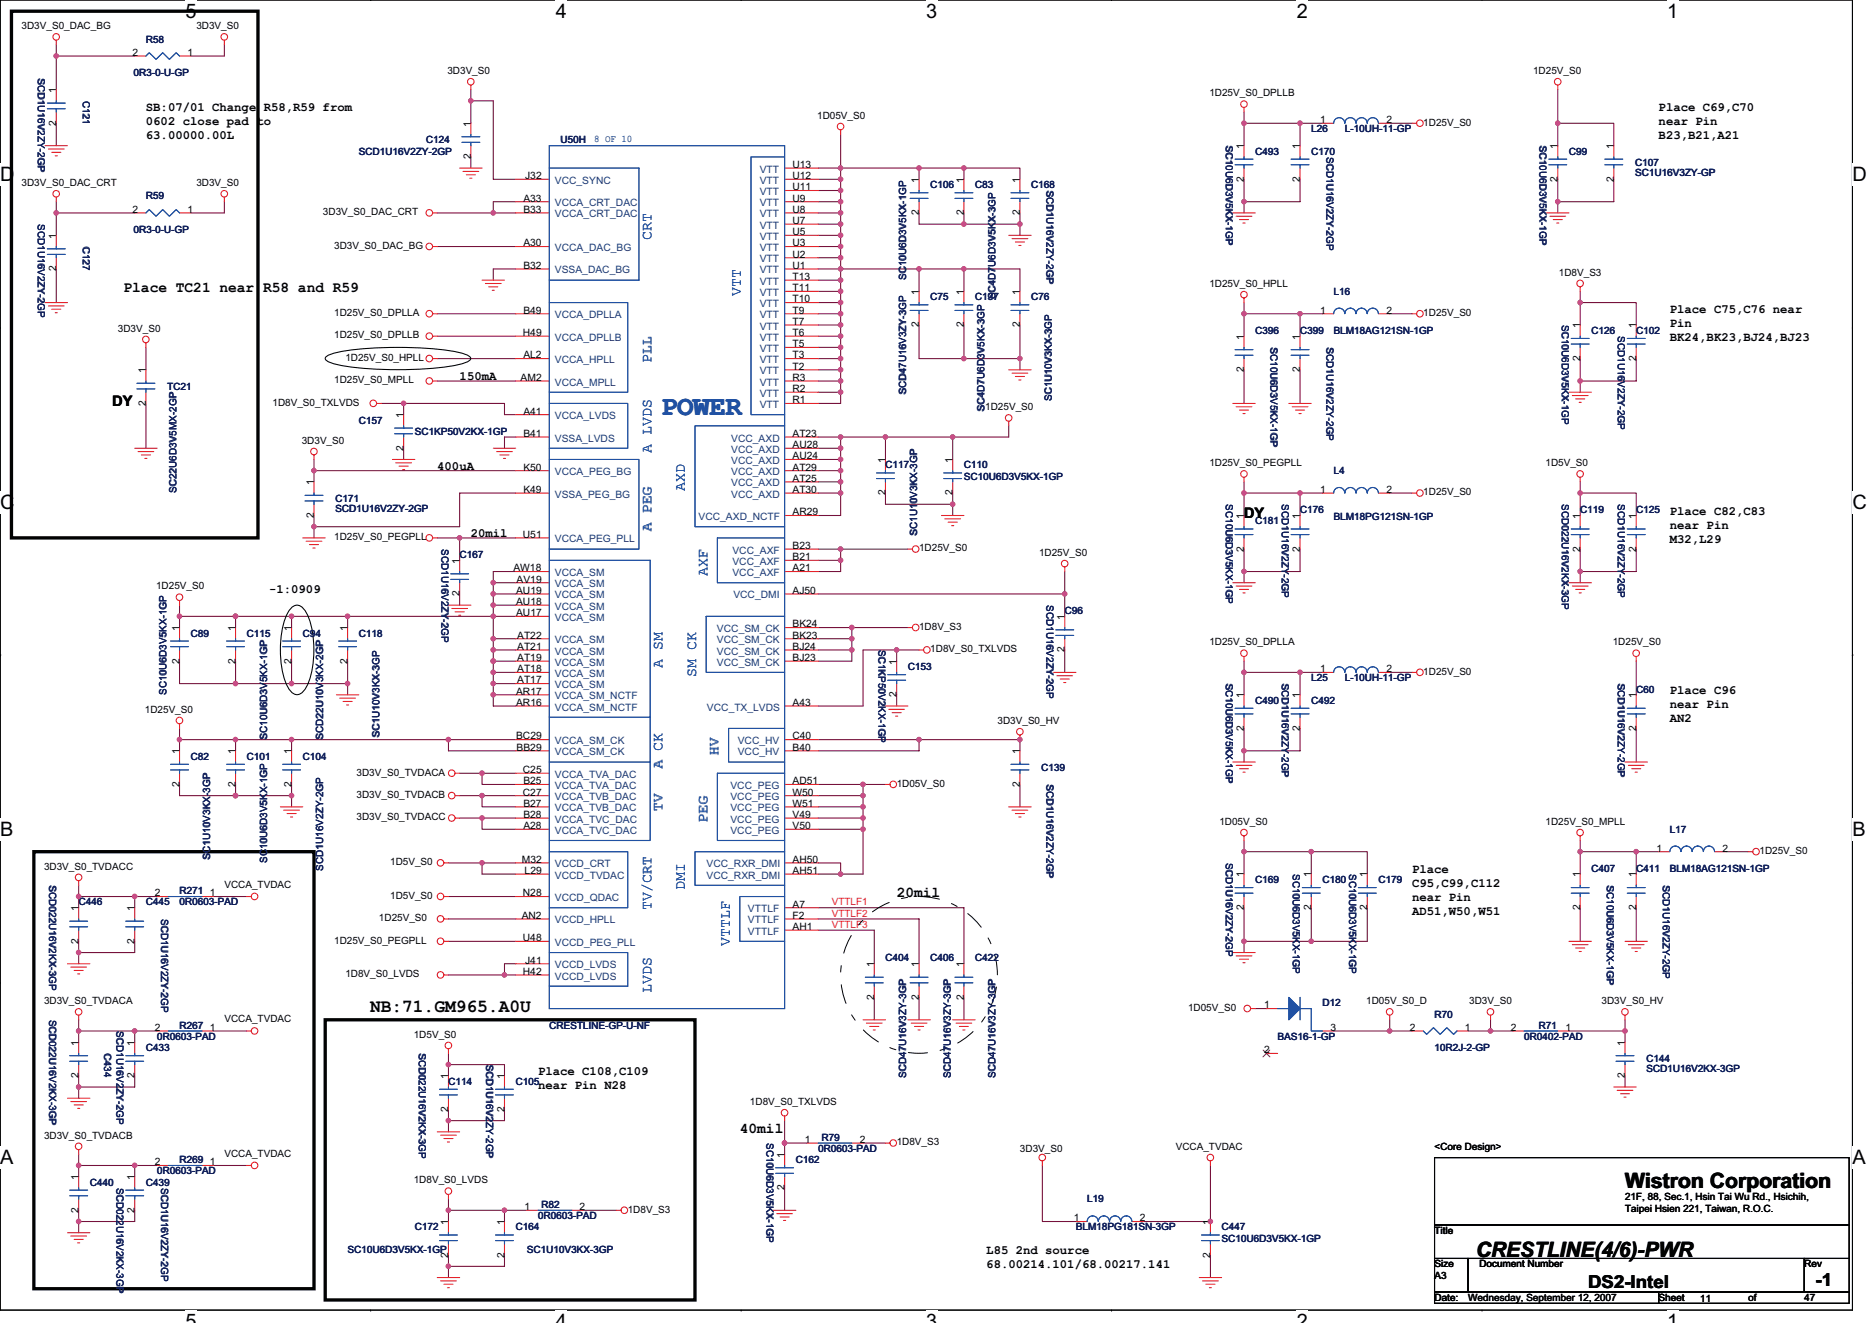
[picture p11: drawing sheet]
<svg xmlns="http://www.w3.org/2000/svg" width="297mm" height="210mm" viewBox="0 0 297 210" stroke-linecap="round" stroke-linejoin="round" font-family="sans-serif">
<defs><g id="words">
<text font-size="4.3" fill="#2051a3" x="104.9" y="65.8">POWER</text>
<g font-size="3.4" fill="#010202">
<text x="257.8" y="188.6">Wistron Corporation</text>
<text x="234.2" y="199.4">CRESTLINE(4/6)-PWR</text>
</g>
<g font-size="3.2" fill="#010202">
<text x="29.4" y="2.8">5</text>
<text x="88.2" y="2.8">4</text>
<text x="147" y="2.8">3</text>
<text x="205.8" y="2.8">2</text>
<text x="264.5" y="2.8">1</text>
<text x="0" y="28.8">D</text>
<text x="293.9" y="28.8">D</text>
<text x="0" y="80.8">C</text>
<text x="293.9" y="80.8">C</text>
<text x="0" y="132.7">B</text>
<text x="293.9" y="132.7">B</text>
<text x="0" y="184.7">A</text>
<text x="293.9" y="184.7">A</text>
<text x="29.4" y="210.7">5</text>
<text x="88.2" y="210.7">4</text>
<text x="147" y="210.7">3</text>
<text x="205.8" y="210.7">2</text>
<text x="264.5" y="210.7">1</text>
</g>
<g font-size="2.8" fill="#010202">
<text x="58.7" y="160.6">NB:71.GM965.A0U</text>
<text x="252" y="204.3">DS2-Intel</text>
<text x="288.1" y="204.1">-1</text>
</g>
<g font-size="2.3" fill="#2051a3">
<text x="103.4" y="38.1" transform="rotate(-90 103.4 38.1)">CRT</text>
<text x="117.6" y="46.9" transform="rotate(-90 117.6 46.9)">VTT</text>
<text x="103.4" y="57.6" transform="rotate(-90 103.4 57.6)">PLL</text>
<text x="103.4" y="71.8" transform="rotate(-90 103.4 71.8)">A LVDS</text>
<text x="108.7" y="77.9" transform="rotate(-90 108.7 77.9)">AXD</text>
<text x="103.4" y="84.3" transform="rotate(-90 103.4 84.3)">A PEG</text>
<text x="112.2" y="91.4" transform="rotate(-90 112.2 91.4)">AXF</text>
<text x="105.1" y="106" transform="rotate(-90 105.1 106)">A SM</text>
<text x="110.5" y="107.4" transform="rotate(-90 110.5 107.4)">SM CK</text>
<text x="114" y="119.8" transform="rotate(-90 114 119.8)">HV</text>
<text x="105.1" y="122" transform="rotate(-90 105.1 122)">A CK</text>
<text x="105.1" y="128.7" transform="rotate(-90 105.1 128.7)">TV</text>
<text x="112.2" y="130.5" transform="rotate(-90 112.2 130.5)">PEG</text>
<text x="108.7" y="141.2" transform="rotate(-90 108.7 141.2)">DMI</text>
<text x="103.4" y="144.4" transform="rotate(-90 103.4 144.4)">TV/CRT</text>
<text x="115.8" y="150.1" transform="rotate(-90 115.8 150.1)">VTTLF</text>
<text x="103.4" y="157.5" transform="rotate(-90 103.4 157.5)">LVDS</text>
</g>
<g font-size="2.3" fill="#010202">
<text x="19.6" y="46.4">Place TC21 near R58 and R59</text>
<text x="17.8" y="64.4">DY</text>
<text x="197.4" y="82.1">DY</text>
<text x="142.3" y="142.4">20mil</text>
<text x="117.4" y="179.7">40mil</text>
</g>
<g font-size="1.9" fill="#010202">
<text x="23.2" y="17.6">SB:07/01 Change R58,R59 from</text>
<text x="263.2" y="17.6">Place C69,C70</text>
<text x="23.2" y="19.9">0602 close pad to</text>
<text x="23.2" y="22.1">63.00000.00L</text>
<text x="263.2" y="19.8">near Pin</text>
<text x="263.2" y="22.1">B23,B21,A21</text>
<text x="265" y="49.6">Place C75,C76 near</text>
<text x="265" y="51.9">Pin</text>
<text x="265" y="54.1">BK24,BK23,BJ24,BJ23</text>
<text x="72.9" y="60.3">150mA</text>
<text x="69.4" y="74.5">400uA</text>
<text x="265" y="81.6">Place C82,C83</text>
<text x="265" y="83.9">near Pin</text>
<text x="74.7" y="85.2">20mil</text>
<text x="265" y="86.1">M32,L29</text>
<text x="42.7" y="94.1">-1:0909</text>
<text x="265" y="110.1">Place C96</text>
<text x="265" y="112.3">near Pin</text>
<text x="265" y="114.5">AN2</text>
<text x="224.1" y="138.5">Place</text>
<text x="224.1" y="140.8">C95,C99,C112</text>
<text x="224.1" y="143">near Pin</text>
<text x="224.1" y="145.2">AD51,W50,W51</text>
<text x="85.4" y="170.5">Place C108,C109</text>
<text x="85.4" y="172.8">near Pin N28</text>
<text x="156.5" y="199">L85 2nd source</text>
<text x="156.5" y="201.2">68.00214.101/68.00217.141</text>
</g>
<g font-size="1.6" fill="#010202">
<text x="3.4" y="4.6">3D3V_S0_DAC_BG</text>
<text x="31.2" y="4.6">3D3V_S0</text>
<text x="21" y="8.9">2</text>
<text x="29.7" y="8.9">1</text>
<text x="71" y="11.7">3D3V_S0</text>
<text x="243.3" y="11.7">1D25V_S0</text>
<text x="8.9" y="14.8" transform="rotate(-90 8.9 14.8)">1</text>
<text x="191.9" y="15.3">1D25V_S0_DPLLB</text>
<text x="8.9" y="19.9" transform="rotate(-90 8.9 19.9)">2</text>
<text x="74.7" y="20.1" transform="rotate(-90 74.7 20.1)">1</text>
<text x="129.7" y="18.8">1D05V_S0</text>
<text x="197.4" y="23.6" transform="rotate(-90 197.4 23.6)">1</text>
<text x="206.3" y="23.6" transform="rotate(-90 206.3 23.6)">1</text>
<text x="209.5" y="19.5">1</text>
<text x="220" y="19.5">2</text>
<text x="225.8" y="19.9">1D25V_S0</text>
<text x="247.2" y="23.6" transform="rotate(-90 247.2 23.6)">1</text>
<text x="256" y="23.6" transform="rotate(-90 256 23.6)">1</text>
<text x="3.4" y="29.5">3D3V_S0_DAC_CRT</text>
<text x="31.2" y="29.5">3D3V_S0</text>
<text x="74.7" y="25.3" transform="rotate(-90 74.7 25.3)">2</text>
<text x="83.3" y="28.4">J32</text>
<text x="125.7" y="28.4">U12</text>
<text x="125.7" y="26.6">U13</text>
<text x="145.8" y="29" transform="rotate(-90 145.8 29)">1</text>
<text x="152.9" y="29" transform="rotate(-90 152.9 29)">1</text>
<text x="161.8" y="29" transform="rotate(-90 161.8 29)">1</text>
<text x="197.4" y="28.8" transform="rotate(-90 197.4 28.8)">2</text>
<text x="206.3" y="28.8" transform="rotate(-90 206.3 28.8)">2</text>
<text x="247.2" y="28.8" transform="rotate(-90 247.2 28.8)">2</text>
<text x="256" y="28.8" transform="rotate(-90 256 28.8)">2</text>
<text x="21" y="33.8">2</text>
<text x="29.7" y="33.8">1</text>
<text x="51.2" y="34.1">3D3V_S0_DAC_CRT</text>
<text x="83.1" y="33.8">B33</text>
<text x="83.1" y="32">A33</text>
<text x="125.7" y="30.2">U11</text>
<text x="125.7" y="35.5">U7</text>
<text x="125.7" y="33.8">U8</text>
<text x="125.7" y="32">U9</text>
<text x="145.8" y="34.2" transform="rotate(-90 145.8 34.2)">2</text>
<text x="152.9" y="34.2" transform="rotate(-90 152.9 34.2)">2</text>
<text x="161.8" y="34.2" transform="rotate(-90 161.8 34.2)">2</text>
<text x="8.9" y="37.9" transform="rotate(-90 8.9 37.9)">1</text>
<text x="53" y="39.5">3D3V_S0_DAC_BG</text>
<text x="83.1" y="39.1">A30</text>
<text x="125.7" y="40.9">U2</text>
<text x="125.7" y="39.1">U3</text>
<text x="125.7" y="37.3">U5</text>
<text x="8.9" y="43.1" transform="rotate(-90 8.9 43.1)">2</text>
<text x="83.1" y="42.7">B32</text>
<text x="125.7" y="48">T10</text>
<text x="125.7" y="46.2">T11</text>
<text x="125.7" y="44.4">T13</text>
<text x="125.7" y="42.7">U1</text>
<text x="145.8" y="46.8" transform="rotate(-90 145.8 46.8)">1</text>
<text x="152.9" y="46.8" transform="rotate(-90 152.9 46.8)">1</text>
<text x="161.8" y="46.8" transform="rotate(-90 161.8 46.8)">1</text>
<text x="191.9" y="45.5">1D25V_S0_HPLL</text>
<text x="247.4" y="43.7">1D8V_S3</text>
<text x="18.7" y="52.6">3D3V_S0</text>
<text x="53" y="50.1">1D25V_S0_DPLLA</text>
<text x="53" y="53.7">1D25V_S0_DPLLB</text>
<text x="83" y="53.3">H49</text>
<text x="83.1" y="49.8">B49</text>
<text x="125.7" y="53.3">T6</text>
<text x="125.7" y="51.5">T7</text>
<text x="125.7" y="49.8">T9</text>
<text x="145.8" y="51.9" transform="rotate(-90 145.8 51.9)">2</text>
<text x="152.9" y="51.9" transform="rotate(-90 152.9 51.9)">2</text>
<text x="161.8" y="51.9" transform="rotate(-90 161.8 51.9)">2</text>
<text x="197.4" y="53.9" transform="rotate(-90 197.4 53.9)">1</text>
<text x="206.3" y="53.9" transform="rotate(-90 206.3 53.9)">1</text>
<text x="209.5" y="49.8">1</text>
<text x="220" y="49.8">2</text>
<text x="225.8" y="50.1">1D25V_S0</text>
<text x="250.7" y="52.1" transform="rotate(-90 250.7 52.1)">1</text>
<text x="259.6" y="52.1" transform="rotate(-90 259.6 52.1)">1</text>
<text x="23.1" y="59.2" transform="rotate(-90 23.1 59.2)">1</text>
<text x="54.8" y="57.3">1D25V_S0_HPLL</text>
<text x="83.1" y="56.9">AL2</text>
<text x="125.7" y="58.7">T2</text>
<text x="125.7" y="56.9">T3</text>
<text x="125.7" y="55.1">T5</text>
<text x="197.4" y="59.1" transform="rotate(-90 197.4 59.1)">2</text>
<text x="206.3" y="59.1" transform="rotate(-90 206.3 59.1)">2</text>
<text x="250.7" y="57.3" transform="rotate(-90 250.7 57.3)">2</text>
<text x="259.6" y="57.3" transform="rotate(-90 259.6 57.3)">2</text>
<text x="23.1" y="64.4" transform="rotate(-90 23.1 64.4)">2</text>
<text x="43.2" y="64.4">1D8V_S0_TXLVDS</text>
<text x="53" y="60.8">1D25V_S0_MPLL</text>
<text x="82.6" y="60.4">AM2</text>
<text x="83.1" y="65.8">A41</text>
<text x="125.7" y="64">R1</text>
<text x="125.7" y="62.2">R2</text>
<text x="125.7" y="60.4">R3</text>
<text x="156.3" y="65.1">1D25V_S0</text>
<text x="47.9" y="70.4">3D3V_S0</text>
<text x="64" y="71.5" transform="rotate(-90 64 71.5)">2</text>
<text x="64" y="66.3" transform="rotate(-90 64 66.3)">1</text>
<text x="83.1" y="69.3">B41</text>
<text x="125.7" y="71.1">AU28</text>
<text x="125.7" y="69.3">AT23</text>
<text x="49.8" y="77" transform="rotate(-90 49.8 77)">1</text>
<text x="83.1" y="74.7">K50</text>
<text x="125.7" y="72.9">AU24</text>
<text x="125.7" y="76.4">AT25</text>
<text x="125.7" y="74.7">AT29</text>
<text x="140.5" y="73.4" transform="rotate(-90 140.5 73.4)">1</text>
<text x="151.1" y="73.4" transform="rotate(-90 151.1 73.4)">1</text>
<text x="191.9" y="74">1D25V_S0_PEGPLL</text>
<text x="245.2" y="74">1D5V_S0</text>
<text x="49.8" y="82.2" transform="rotate(-90 49.8 82.2)">2</text>
<text x="83.1" y="78.2">K49</text>
<text x="125.7" y="78.2">AT30</text>
<text x="125.7" y="81.8">AR29</text>
<text x="140.5" y="78.6" transform="rotate(-90 140.5 78.6)">2</text>
<text x="151.1" y="78.6" transform="rotate(-90 151.1 78.6)">2</text>
<text x="197.4" y="82.3" transform="rotate(-90 197.4 82.3)">1</text>
<text x="206.3" y="82.3" transform="rotate(-90 206.3 82.3)">1</text>
<text x="209.5" y="78.2">1</text>
<text x="220" y="78.2">2</text>
<text x="225.8" y="78.6">1D25V_S0</text>
<text x="250.7" y="82.3" transform="rotate(-90 250.7 82.3)">1</text>
<text x="259.6" y="82.3" transform="rotate(-90 259.6 82.3)">1</text>
<text x="53" y="85.7">1D25V_S0_PEGPLL</text>
<text x="72.9" y="89.4" transform="rotate(-90 72.9 89.4)">1</text>
<text x="83" y="85.3">U51</text>
<text x="125.7" y="88.9">B21</text>
<text x="125.7" y="87.1">B23</text>
<text x="145.8" y="87.5">1D25V_S0</text>
<text x="164.9" y="88.2">1D25V_S0</text>
<text x="197.4" y="87.5" transform="rotate(-90 197.4 87.5)">2</text>
<text x="206.3" y="87.5" transform="rotate(-90 206.3 87.5)">2</text>
<text x="250.7" y="87.5" transform="rotate(-90 250.7 87.5)">2</text>
<text x="259.6" y="87.5" transform="rotate(-90 259.6 87.5)">2</text>
<text x="24.8" y="93.5">1D25V_S0</text>
<text x="72.9" y="94.6" transform="rotate(-90 72.9 94.6)">2</text>
<text x="81.5" y="90.7">AW18</text>
<text x="81.9" y="96">AU18</text>
<text x="81.9" y="94.2">AU19</text>
<text x="82" y="92.4">AV19</text>
<text x="125.7" y="94.2">AJ50</text>
<text x="125.7" y="90.7">A21</text>
<text x="28.5" y="100.1" transform="rotate(-90 28.5 100.1)">1</text>
<text x="37.4" y="100.1" transform="rotate(-90 37.4 100.1)">1</text>
<text x="46.2" y="100.1" transform="rotate(-90 46.2 100.1)">1</text>
<text x="55.1" y="100.1" transform="rotate(-90 55.1 100.1)">1</text>
<text x="81.9" y="97.8">AU17</text>
<text x="82.1" y="101.3">AT22</text>
<text x="125.7" y="101.3">BK23</text>
<text x="125.7" y="99.5">BK24</text>
<text x="145.8" y="99.9">1D8V_S3</text>
<text x="168.9" y="98.3" transform="rotate(-90 168.9 98.3)">1</text>
<text x="28.5" y="105.3" transform="rotate(-90 28.5 105.3)">2</text>
<text x="37.4" y="105.3" transform="rotate(-90 37.4 105.3)">2</text>
<text x="46.2" y="105.3" transform="rotate(-90 46.2 105.3)">2</text>
<text x="55.1" y="105.3" transform="rotate(-90 55.1 105.3)">2</text>
<text x="82.1" y="106.7">AT18</text>
<text x="82.1" y="104.9">AT19</text>
<text x="82.1" y="103.1">AT21</text>
<text x="125.7" y="104.9">BJ23</text>
<text x="125.7" y="103.1">BJ24</text>
<text x="142.3" y="105.4" transform="rotate(-90 142.3 105.4)">1</text>
<text x="147.6" y="103.5">1D8V_S0_TXLVDS</text>
<text x="168.9" y="103.5" transform="rotate(-90 168.9 103.5)">2</text>
<text x="191.9" y="102.4">1D25V_S0_DPLLA</text>
<text x="209.5" y="106.7">1</text>
<text x="220" y="106.7">2</text>
<text x="225.8" y="107">1D25V_S0</text>
<text x="255.9" y="102.4">1D25V_S0</text>
<text x="23" y="113.1">1D25V_S0</text>
<text x="81.9" y="112">AR16</text>
<text x="81.9" y="110.2">AR17</text>
<text x="82.1" y="108.4">AT17</text>
<text x="125.7" y="112">A43</text>
<text x="142.3" y="110.6" transform="rotate(-90 142.3 110.6)">2</text>
<text x="197.4" y="110.8" transform="rotate(-90 197.4 110.8)">1</text>
<text x="206.3" y="110.8" transform="rotate(-90 206.3 110.8)">1</text>
<text x="259.6" y="110.8" transform="rotate(-90 259.6 110.8)">1</text>
<text x="28.5" y="119.7" transform="rotate(-90 28.5 119.7)">1</text>
<text x="37.4" y="119.7" transform="rotate(-90 37.4 119.7)">1</text>
<text x="46.2" y="119.7" transform="rotate(-90 46.2 119.7)">1</text>
<text x="81.9" y="117.3">BC29</text>
<text x="82" y="119.1">BB29</text>
<text x="125.7" y="117.3">C40</text>
<text x="125.7" y="119.1">B40</text>
<text x="158.3" y="114.9">3D3V_S0_HV</text>
<text x="161.8" y="119.7" transform="rotate(-90 161.8 119.7)">1</text>
<text x="197.4" y="116" transform="rotate(-90 197.4 116)">2</text>
<text x="206.3" y="116" transform="rotate(-90 206.3 116)">2</text>
<text x="259.6" y="116" transform="rotate(-90 259.6 116)">2</text>
<text x="28.5" y="124.8" transform="rotate(-90 28.5 124.8)">2</text>
<text x="37.4" y="124.8" transform="rotate(-90 37.4 124.8)">2</text>
<text x="46.2" y="124.8" transform="rotate(-90 46.2 124.8)">2</text>
<text x="56.6" y="123">3D3V_S0_TVDACA</text>
<text x="83" y="122.7">C25</text>
<text x="83.1" y="124.4">B25</text>
<text x="125.7" y="124.4">AD51</text>
<text x="142.3" y="124.8">1D05V_S0</text>
<text x="161.8" y="124.8" transform="rotate(-90 161.8 124.8)">2</text>
<text x="56.6" y="126.6">3D3V_S0_TVDACB</text>
<text x="56.6" y="130.2">3D3V_S0_TVDACC</text>
<text x="83" y="126.2">C27</text>
<text x="83.1" y="131.6">A28</text>
<text x="83.1" y="129.8">B28</text>
<text x="83.1" y="128">B27</text>
<text x="125.7" y="129.8">V49</text>
<text x="125.7" y="131.6">V50</text>
<text x="125.7" y="126.2">W50</text>
<text x="125.7" y="128">W51</text>
<text x="193.5" y="130.9">1D05V_S0</text>
<text x="245.2" y="130.9">1D25V_S0_MPLL</text>
<text x="7" y="138">3D3V_S0_TVDACC</text>
<text x="61.9" y="137.3">1D5V_S0</text>
<text x="82.8" y="136.9">M32</text>
<text x="125.7" y="136.9">AH50</text>
<text x="262.8" y="135.1">1</text>
<text x="273.3" y="135.1">2</text>
<text x="279.2" y="135.5">1D25V_S0</text>
<text x="24.6" y="142.2">2</text>
<text x="33.3" y="142.2">1</text>
<text x="35.6" y="140.8">VCCA_TVDAC</text>
<text x="61.9" y="142.6">1D5V_S0</text>
<text x="83" y="142.2">N28</text>
<text x="83.2" y="138.7">L29</text>
<text x="125.7" y="144">A7</text>
<text x="125.7" y="138.7">AH51</text>
<text x="197.4" y="139.2" transform="rotate(-90 197.4 139.2)">1</text>
<text x="208" y="139.2" transform="rotate(-90 208 139.2)">1</text>
<text x="216.9" y="139.2" transform="rotate(-90 216.9 139.2)">1</text>
<text x="250.7" y="139.2" transform="rotate(-90 250.7 139.2)">1</text>
<text x="259.6" y="139.2" transform="rotate(-90 259.6 139.2)">1</text>
<text x="12.5" y="149.7" transform="rotate(-90 12.5 149.7)">2</text>
<text x="12.5" y="144.5" transform="rotate(-90 12.5 144.5)">1</text>
<text x="21.4" y="149.7" transform="rotate(-90 21.4 149.7)">2</text>
<text x="21.4" y="144.5" transform="rotate(-90 21.4 144.5)">1</text>
<text x="53" y="149.7">1D25V_S0_PEGPLL</text>
<text x="60.1" y="146.2">1D25V_S0</text>
<text x="82.8" y="145.8">AN2</text>
<text x="83" y="149.3">U48</text>
<text x="125.7" y="147.6">AH1</text>
<text x="125.7" y="145.8">F2</text>
<text x="197.4" y="144.4" transform="rotate(-90 197.4 144.4)">2</text>
<text x="208" y="144.4" transform="rotate(-90 208 144.4)">2</text>
<text x="216.9" y="144.4" transform="rotate(-90 216.9 144.4)">2</text>
<text x="250.7" y="144.4" transform="rotate(-90 250.7 144.4)">2</text>
<text x="259.6" y="144.4" transform="rotate(-90 259.6 144.4)">2</text>
<text x="54.8" y="155">1D8V_S0_LVDS</text>
<text x="83" y="154.7">H42</text>
<text x="83.3" y="152.9">J41</text>
<text x="138.7" y="153.4" transform="rotate(-90 138.7 153.4)">1</text>
<text x="145.8" y="153.4" transform="rotate(-90 145.8 153.4)">1</text>
<text x="152.9" y="153.4" transform="rotate(-90 152.9 153.4)">1</text>
<text x="7" y="159.3">3D3V_S0_TVDACA</text>
<text x="138.7" y="158.6" transform="rotate(-90 138.7 158.6)">2</text>
<text x="145.8" y="158.6" transform="rotate(-90 145.8 158.6)">2</text>
<text x="152.9" y="158.6" transform="rotate(-90 152.9 158.6)">2</text>
<text x="188.5" y="160.4">1D05V_S0</text>
<text x="200.6" y="160">1</text>
<text x="216.8" y="159.3">1D05V_S0_D</text>
<text x="233.1" y="159.3">3D3V_S0</text>
<text x="254.1" y="159.3">3D3V_S0_HV</text>
<text x="12.5" y="165.9" transform="rotate(-90 12.5 165.9)">1</text>
<text x="21.4" y="165.9" transform="rotate(-90 21.4 165.9)">1</text>
<text x="24.6" y="163.6">2</text>
<text x="33.3" y="163.6">1</text>
<text x="35.6" y="162.2">VCCA_TVDAC</text>
<text x="65.7" y="164.6">1D5V_S0</text>
<text x="200.6" y="167.1">2</text>
<text x="211.1" y="163.6">3</text>
<text x="223.7" y="163.6">2</text>
<text x="232.4" y="163.6">1</text>
<text x="239.7" y="163.6">2</text>
<text x="248.4" y="163.6">1</text>
<text x="257.8" y="165.9" transform="rotate(-90 257.8 165.9)">1</text>
<text x="12.5" y="171.1" transform="rotate(-90 12.5 171.1)">2</text>
<text x="21.4" y="171.1" transform="rotate(-90 21.4 171.1)">2</text>
<text x="71.1" y="171.2" transform="rotate(-90 71.1 171.2)">1</text>
<text x="80" y="171.2" transform="rotate(-90 80 171.2)">1</text>
<text x="257.8" y="171.1" transform="rotate(-90 257.8 171.1)">2</text>
<text x="71.1" y="176.4" transform="rotate(-90 71.1 176.4)">2</text>
<text x="80" y="176.4" transform="rotate(-90 80 176.4)">2</text>
<text x="119" y="175.3">1D8V_S0_TXLVDS</text>
<text x="7" y="180.6">3D3V_S0_TVDACB</text>
<text x="24.6" y="184.9">2</text>
<text x="33.3" y="184.9">1</text>
<text x="35.6" y="183.5">VCCA_TVDAC</text>
<text x="124.5" y="183.7" transform="rotate(-90 124.5 183.7)">1</text>
<text x="127.7" y="181.3">1</text>
<text x="136.4" y="181.3">2</text>
<text x="142.3" y="181.7">1D8V_S3</text>
<text x="161.8" y="182.8">3D3V_S0</text>
<text x="186.6" y="182.4">VCCA_TVDAC</text>
<text x="227.6" y="182.4">&lt;Core Design&gt;</text>
<text x="12.5" y="187.2" transform="rotate(-90 12.5 187.2)">1</text>
<text x="21.4" y="187.2" transform="rotate(-90 21.4 187.2)">1</text>
<text x="65.7" y="187.7">1D8V_S0_LVDS</text>
<text x="124.5" y="188.8" transform="rotate(-90 124.5 188.8)">2</text>
<text x="257.8" y="190.4">21F, 88, Sec.1, Hsin Tai Wu Rd., Hsichih,</text>
<text x="12.5" y="192.4" transform="rotate(-90 12.5 192.4)">2</text>
<text x="21.4" y="192.4" transform="rotate(-90 21.4 192.4)">2</text>
<text x="71.1" y="194.3" transform="rotate(-90 71.1 194.3)">1</text>
<text x="80" y="194.3" transform="rotate(-90 80 194.3)">1</text>
<text x="83.2" y="192">1</text>
<text x="92" y="192">2</text>
<text x="99.6" y="192.4">1D8V_S3</text>
<text x="170.4" y="193.8">1</text>
<text x="180.9" y="193.8">2</text>
<text x="192" y="194.3" transform="rotate(-90 192 194.3)">1</text>
<text x="227.6" y="195.7">Title</text>
<text x="257.8" y="192.2">Taipei Hsien 221, Taiwan, R.O.C.</text>
<text x="71.1" y="199.5" transform="rotate(-90 71.1 199.5)">2</text>
<text x="80" y="199.5" transform="rotate(-90 80 199.5)">2</text>
<text x="192" y="199.5" transform="rotate(-90 192 199.5)">2</text>
<text x="227.6" y="201.1">Size</text>
<text x="227.6" y="202.9">A3</text>
<text x="234.7" y="201.1">Document Number</text>
<text x="286.3" y="201.1">Rev</text>
<text x="227.6" y="206.4">Date:</text>
<text x="233" y="206.4">Wednesday, September 12, 2007</text>
<text x="263.2" y="206.4">Sheet</text>
<text x="269.8" y="206.6">11</text>
<text x="277.4" y="206.4">of</text>
<text x="286.3" y="206.4">47</text>
</g>
<g font-size="1.6" fill="#101e5b">
<text x="23.2" y="6.8">R58</text>
<text x="6" y="12.4" transform="rotate(90 6 12.4)">SCD1U16V2ZY-2GP</text>
<text x="13.1" y="16" transform="rotate(90 13.1 16)">C121</text>
<text x="21.2" y="12.1">0R3-0-U-GP</text>
<text x="67.6" y="22.8">C124</text>
<text x="88.9" y="22.8">U50H</text>
<text x="194.5" y="23.1" transform="rotate(90 194.5 23.1)">SC10U6D3V5KX-1GP</text>
<text x="208.1" y="21">L26</text>
<text x="213.4" y="21">L-10UH-11-GP</text>
<text x="244.3" y="23.1" transform="rotate(90 244.3 23.1)">SC10U6D3V5KX-1GP</text>
<text x="56.9" y="24.5">SCD1U16V2ZY-2GP</text>
<text x="147.6" y="29.9">C106</text>
<text x="154.7" y="29.9">C83</text>
<text x="163.6" y="29.9">C168</text>
<text x="199.2" y="24.5">C493</text>
<text x="208.1" y="24.5">C170</text>
<text x="210.5" y="24.9" transform="rotate(90 210.5 24.9)">SCD1U16V2ZY-2GP</text>
<text x="249" y="24.5">C99</text>
<text x="259.5" y="26.3">C107</text>
<text x="259.5" y="27.9">SC1U16V3ZY-GP</text>
<text x="6" y="35.6" transform="rotate(90 6 35.6)">SCD1U16V2ZY-2GP</text>
<text x="23.2" y="31.6">R59</text>
<text x="158" y="35.3" transform="rotate(-90 158 35.3)">X-3GP</text>
<text x="166" y="30.2" transform="rotate(90 166 30.2)">SCD1U16V2ZY-2GP</text>
<text x="13.1" y="39.1" transform="rotate(90 13.1 39.1)">C127</text>
<text x="21.2" y="37">0R3-0-U-GP</text>
<text x="143.8" y="44.4" transform="rotate(-90 143.8 44.4)">SC</text>
<text x="143.8" y="42.2" transform="rotate(-90 143.8 42.2)">10U6D3V5KX-1GP</text>
<text x="147.6" y="47.6">C75</text>
<text x="154.7" y="47.6">C137</text>
<text x="158" y="47.5" transform="rotate(-90 158 47.5)">SC4D7</text>
<text x="158" y="42.4" transform="rotate(-90 158 42.4)">U6D3V5K</text>
<text x="163.6" y="47.6">C76</text>
<text x="211.6" y="46.8">L16</text>
<text x="199.2" y="53">C396</text>
<text x="206.3" y="53">C399</text>
<text x="211.6" y="53">BLM18AG121SN-1GP</text>
<text x="247.8" y="51.6" transform="rotate(90 247.8 51.6)">SC10U6D3V5KX-1GP</text>
<text x="252.5" y="53">C126</text>
<text x="256.7" y="53.3" transform="rotate(90 256.7 53.3)">SC</text>
<text x="259.6" y="53">C102</text>
<text x="201.6" y="55.1" transform="rotate(90 201.6 55.1)">SC10U6D3V5KX-1GP</text>
<text x="210.5" y="55.1" transform="rotate(90 210.5 55.1)">SCD1U16V2ZY-2GP</text>
<text x="256.7" y="54.4" transform="rotate(90 256.7 54.4)">CD1U16</text>
<text x="26.5" y="61.9">TC21</text>
<text x="143.8" y="62.6" transform="rotate(-90 143.8 62.6)">SCD47U16V3ZY-3GP</text>
<text x="156.2" y="65.3" transform="rotate(-90 156.2 65.3)">SC4D7U6D3V5KX-3GP</text>
<text x="166.9" y="63.6" transform="rotate(-90 166.9 63.6)">SC1U10V3KX-3GP</text>
<text x="256.7" y="60.5" transform="rotate(90 256.7 60.5)">V2ZY-2GP</text>
<text x="56.9" y="67.2">C157</text>
<text x="65.8" y="69">SC1KP50V2KX-1GP</text>
<text x="140.5" y="74.3">C117</text>
<text x="152.9" y="74.3">C110</text>
<text x="152.9" y="76.1">SC10U6D3V5KX-1GP</text>
<text x="211.6" y="75.2">L4</text>
<text x="28" y="78.2" transform="rotate(-90 28 78.2)">SC22U6D3V5MX-2GP</text>
<text x="53.2" y="79.7">C171</text>
<text x="53.2" y="81.3">SCD1U16V2ZY-2GP</text>
<text x="145.5" y="79.9" transform="rotate(-90 145.5 79.9)">0V3KX-3GP</text>
<text x="194.5" y="80" transform="rotate(90 194.5 80)">SC10U6D3V5KX-1GP</text>
<text x="199.2" y="83.2">C181</text>
<text x="203.4" y="80" transform="rotate(90 203.4 80)">SCD1U16V2ZY</text>
<text x="206.3" y="81.4">C176</text>
<text x="211.6" y="82.5">BLM18PG121SN-1GP</text>
<text x="247.8" y="80" transform="rotate(90 247.8 80)">SCD022U16V2KX-3GP</text>
<text x="250.7" y="81.4">C119</text>
<text x="256.7" y="80" transform="rotate(90 256.7 80)">SCD1U16V2ZY</text>
<text x="259.6" y="81.4">C125</text>
<text x="70" y="87.1" transform="rotate(90 70 87.1)">SCD1U16V2ZY</text>
<text x="72.9" y="88.5">C167</text>
<text x="145.5" y="85" transform="rotate(-90 145.5 85)">SC1U1</text>
<text x="203.4" y="91.1" transform="rotate(90 203.4 91.1)">-2GP</text>
<text x="256.7" y="91.1" transform="rotate(90 256.7 91.1)">-2GP</text>
<text x="30.3" y="101">C89</text>
<text x="39.2" y="101">C115</text>
<text x="48" y="101">C94</text>
<text x="56.9" y="101">C118</text>
<text x="70" y="98.3" transform="rotate(90 70 98.3)">-2GP</text>
<text x="166" y="96" transform="rotate(90 166 96)">SCD1U16V2ZY-2GP</text>
<text x="168.9" y="97.4">C96</text>
<text x="139.4" y="103.1" transform="rotate(90 139.4 103.1)">SC1KP50V2KX-1GP</text>
<text x="144.1" y="106.3">C153</text>
<text x="26.4" y="110.2" transform="rotate(-90 26.4 110.2)">SC10U6D3V5KX-1GP</text>
<text x="42.4" y="108.3" transform="rotate(-90 42.4 108.3)">5KX-1GP</text>
<text x="51.3" y="108.2" transform="rotate(-90 51.3 108.2)">3KX-2GP</text>
<text x="194.5" y="108.5" transform="rotate(90 194.5 108.5)">SC10U6D3V5KX-1GP</text>
<text x="199.2" y="111.7">C490</text>
<text x="203.4" y="108.5" transform="rotate(90 203.4 108.5)">SCD1U16V2ZY</text>
<text x="208.1" y="111.7">C492</text>
<text x="208.1" y="108.1">L25</text>
<text x="213.4" y="108.1">L-10UH-11-GP</text>
<text x="256.7" y="108.5" transform="rotate(90 256.7 108.5)">SCD1U16V2ZY-2GP</text>
<text x="259.6" y="109.9">C60</text>
<text x="42.4" y="117.3" transform="rotate(-90 42.4 117.3)">SC10U6D3V</text>
<text x="51.3" y="117.3" transform="rotate(-90 51.3 117.3)">SCD22U10V</text>
<text x="60.2" y="117" transform="rotate(-90 60.2 117)">SC1U10V3KX-3GP</text>
<text x="203.4" y="119.6" transform="rotate(90 203.4 119.6)">-2GP</text>
<text x="30.3" y="120.5">C82</text>
<text x="33.4" y="125.8" transform="rotate(-90 33.4 125.8)">3GP</text>
<text x="39.2" y="120.5">C101</text>
<text x="42.4" y="125.9" transform="rotate(-90 42.4 125.9)">X-1GP</text>
<text x="48" y="120.5">C104</text>
<text x="165.2" y="122.3">C139</text>
<text x="166" y="124.5" transform="rotate(90 166 124.5)">SCD1U16V2ZY-2GP</text>
<text x="33.4" y="136.4" transform="rotate(-90 33.4 136.4)">SC1U10V3KX-</text>
<text x="42.4" y="136.9" transform="rotate(-90 42.4 136.9)">SC</text>
<text x="42.4" y="134.7" transform="rotate(-90 42.4 134.7)">10U6D3V5K</text>
<text x="194.5" y="136.9" transform="rotate(90 194.5 136.9)">SCD1U16V2ZY-2GP</text>
<text x="265" y="132.1">L17</text>
<text x="7.8" y="140.5" transform="rotate(90 7.8 140.5)">SCD022U16V2KX-3GP</text>
<text x="12.5" y="143.7">C446</text>
<text x="23.2" y="143.7">C445</text>
<text x="28.5" y="141.9">R271</text>
<text x="28.5" y="143.7">0R0603-PAD</text>
<text x="51.3" y="138.2" transform="rotate(-90 51.3 138.2)">SCD1U16V2ZY-2GP</text>
<text x="199.2" y="140.1">C169</text>
<text x="205.2" y="138.7" transform="rotate(90 205.2 138.7)">SC10U6D3V5K</text>
<text x="209.8" y="140.1">C180</text>
<text x="214.1" y="138.7" transform="rotate(90 214.1 138.7)">SC10U6D3V5K</text>
<text x="218.7" y="140.1">C179</text>
<text x="252.5" y="138.3">C407</text>
<text x="254.9" y="140.5" transform="rotate(90 254.9 140.5)">SC10U6D3V5KX-1GP</text>
<text x="259.6" y="138.3">C411</text>
<text x="263.8" y="140.5" transform="rotate(90 263.8 140.5)">SCD1U16V2ZY-2GP</text>
<text x="265" y="138.3">BLM18AG121SN-1GP</text>
<text x="25.6" y="145.8" transform="rotate(90 25.6 145.8)">SCD1U16V2ZY-2GP</text>
<text x="205.2" y="149.7" transform="rotate(90 205.2 149.7)">X-1GP</text>
<text x="214.1" y="149.7" transform="rotate(90 214.1 149.7)">X-1GP</text>
<text x="140.5" y="152.5">C404</text>
<text x="147.6" y="152.5">C406</text>
<text x="154.7" y="152.5">C422</text>
<text x="7.8" y="161.8" transform="rotate(90 7.8 161.8)">SCD022U16V2KX-3GP</text>
<text x="209.8" y="159.7">D12</text>
<text x="227.6" y="161.4">R70</text>
<text x="16.5" y="167.1" transform="rotate(90 16.5 167.1)">C434</text>
<text x="18.5" y="163.6" transform="rotate(90 18.5 163.6)">SCD1U16V2</text>
<text x="23.2" y="166.8">C433</text>
<text x="24.9" y="165">0R0603-PAD</text>
<text x="28.5" y="163.2">R267</text>
<text x="66.5" y="167.1" transform="rotate(90 66.5 167.1)">SCD022U16V2KX-3GP</text>
<text x="87.2" y="163.2">CRESTLINE-GP-U-NF</text>
<text x="202.7" y="165">BAS16-1-GP</text>
<text x="227.6" y="166.8">10R2J-2-GP</text>
<text x="241.8" y="165">0R0402-PAD</text>
<text x="244.2" y="163.2">R71</text>
<text x="18.5" y="172.7" transform="rotate(90 18.5 172.7)">ZY-2GP</text>
<text x="71.2" y="172.1">C114</text>
<text x="77.1" y="168.9" transform="rotate(90 77.1 168.9)">SCD1U16V2</text>
<text x="81.8" y="172.1">C105</text>
<text x="143.8" y="171" transform="rotate(-90 143.8 171)">SCD47U16V3ZY-3GP</text>
<text x="150.9" y="171" transform="rotate(-90 150.9 171)">SCD47U16V3ZY-3GP</text>
<text x="158" y="171" transform="rotate(-90 158 171)">SCD47U16V3ZY-3GP</text>
<text x="261.2" y="168.6">C144</text>
<text x="261.2" y="170.2">SCD1U16V2KX-3GP</text>
<text x="77.1" y="178" transform="rotate(90 77.1 178)">ZY-2GP</text>
<text x="28.5" y="184.6">R269</text>
<text x="121.6" y="181.4" transform="rotate(90 121.6 181.4)">SC10U6D3V5KX-1GP</text>
<text x="126.3" y="184.6">C162</text>
<text x="129.8" y="182.8">0R0603-PAD</text>
<text x="130.4" y="181">R79</text>
<text x="14.3" y="188.1">C440</text>
<text x="18.5" y="188.5" transform="rotate(90 18.5 188.5)">SCD022U16V2KX-3GP</text>
<text x="23.2" y="188.1">C439</text>
<text x="24.9" y="186.3">0R0603-PAD</text>
<text x="25.6" y="188.5" transform="rotate(90 25.6 188.5)">SCD1U16V2ZY-2GP</text>
<text x="85.9" y="191.7">R82</text>
<text x="172.5" y="190.8">L19</text>
<text x="65.8" y="195.2">C172</text>
<text x="81.8" y="195.2">C164</text>
<text x="85.4" y="193.4">0R0603-PAD</text>
<text x="170.7" y="195.2">BLM18PG181SN-3GP</text>
<text x="193.8" y="195.2">C447</text>
<text x="193.8" y="197">SC10U6D3V5KX-1GP</text>
<text x="55.2" y="198.8">SC10U6D3V5KX-1GP</text>
<text x="83.6" y="198.8">SC1U10V3KX-3GP</text>
</g>
<text font-size="1.6" fill="#2051a3" x="94.3" y="22.6">8 OF 10</text>
<g font-size="1.6" fill="#183c70">
<text x="88" y="29.2">VCC_SYNC</text>
<text x="120.5" y="29.2">VTT</text>
<text x="120.5" y="27.4">VTT</text>
<text x="88" y="32.7">VCCA_CRT_DAC</text>
<text x="88" y="34.5">VCCA_CRT_DAC</text>
<text x="120.5" y="30.9">VTT</text>
<text x="120.5" y="34.5">VTT</text>
<text x="120.5" y="32.7">VTT</text>
<text x="88" y="39.8">VCCA_DAC_BG</text>
<text x="120.5" y="41.6">VTT</text>
<text x="120.5" y="39.8">VTT</text>
<text x="120.5" y="38.1">VTT</text>
<text x="120.5" y="36.3">VTT</text>
<text x="88" y="43.4">VSSA_DAC_BG</text>
<text x="120.5" y="46.9">VTT</text>
<text x="120.5" y="45.2">VTT</text>
<text x="120.5" y="43.4">VTT</text>
<text x="88" y="50.5">VCCA_DPLLA</text>
<text x="120.5" y="48.7">VTT</text>
<text x="120.5" y="52.3">VTT</text>
<text x="120.5" y="50.5">VTT</text>
<text x="88" y="54.1">VCCA_DPLLB</text>
<text x="88" y="57.6">VCCA_HPLL</text>
<text x="120.5" y="59.4">VTT</text>
<text x="120.5" y="57.6">VTT</text>
<text x="120.5" y="55.8">VTT</text>
<text x="120.5" y="54.1">VTT</text>
<text x="88" y="61.2">VCCA_MPLL</text>
<text x="120.5" y="64.7">VTT</text>
<text x="120.5" y="62.9">VTT</text>
<text x="120.5" y="61.2">VTT</text>
<text x="88" y="66.5">VCCA_LVDS</text>
<text x="88" y="70.1">VSSA_LVDS</text>
<text x="116" y="71.8">VCC_AXD</text>
<text x="116" y="70.1">VCC_AXD</text>
<text x="88" y="75.4">VCCA_PEG_BG</text>
<text x="116" y="73.6">VCC_AXD</text>
<text x="116" y="77.2">VCC_AXD</text>
<text x="116" y="75.4">VCC_AXD</text>
<text x="88" y="79">VSSA_PEG_BG</text>
<text x="110.8" y="82.5">VCC_AXD_NCTF</text>
<text x="116" y="79">VCC_AXD</text>
<text x="88" y="86.1">VCCA_PEG_PLL</text>
<text x="116.2" y="89.6">VCC_AXF</text>
<text x="116.2" y="87.8">VCC_AXF</text>
<text x="88" y="91.4">VCCA_SM</text>
<text x="88" y="95">VCCA_SM</text>
<text x="88" y="93.2">VCCA_SM</text>
<text x="116.2" y="91.4">VCC_AXF</text>
<text x="116.4" y="95">VCC_DMI</text>
<text x="88" y="96.7">VCCA_SM</text>
<text x="88" y="98.5">VCCA_SM</text>
<text x="113.8" y="100.3">VCC_SM_CK</text>
<text x="88" y="107.4">VCCA_SM</text>
<text x="88" y="105.6">VCCA_SM</text>
<text x="88" y="103.8">VCCA_SM</text>
<text x="88" y="102.1">VCCA_SM</text>
<text x="113.8" y="105.6">VCC_SM_CK</text>
<text x="113.8" y="103.8">VCC_SM_CK</text>
<text x="113.8" y="102.1">VCC_SM_CK</text>
<text x="88" y="109.2">VCCA_SM</text>
<text x="88" y="112.7">VCCA_SM_NCTF</text>
<text x="88" y="111">VCCA_SM_NCTF</text>
<text x="112.2" y="112.7">VCC_TX_LVDS</text>
<text x="88" y="119.8">VCCA_SM_CK</text>
<text x="88" y="118.1">VCCA_SM_CK</text>
<text x="117.1" y="118.1">VCC_HV</text>
<text x="117.1" y="119.8">VCC_HV</text>
<text x="88" y="125.2">VCCA_TVA_DAC</text>
<text x="88" y="123.4">VCCA_TVA_DAC</text>
<text x="115.9" y="125.2">VCC_PEG</text>
<text x="88" y="128.7">VCCA_TVB_DAC</text>
<text x="88" y="130.5">VCCA_TVC_DAC</text>
<text x="88" y="127">VCCA_TVB_DAC</text>
<text x="115.9" y="130.5">VCC_PEG</text>
<text x="115.9" y="127">VCC_PEG</text>
<text x="115.9" y="128.7">VCC_PEG</text>
<text x="88" y="132.3">VCCA_TVC_DAC</text>
<text x="88" y="137.6">VCCD_CRT</text>
<text x="112.1" y="137.6">VCC_RXR_DMI</text>
<text x="115.9" y="132.3">VCC_PEG</text>
<text x="88" y="139.4">VCCD_TVDAC</text>
<text x="88" y="143">VCCD_QDAC</text>
<text x="112.1" y="139.4">VCC_RXR_DMI</text>
<text x="88" y="146.5">VCCD_HPLL</text>
<text x="118.7" y="144.7">VTTLF</text>
<text x="118.7" y="148.3">VTTLF</text>
<text x="118.7" y="146.5">VTTLF</text>
<text x="88" y="150.1">VCCD_PEG_PLL</text>
<text x="88" y="153.6">VCCD_LVDS</text>
<text x="88" y="155.4">VCCD_LVDS</text>
</g>
<g font-size="1.6" fill="#ed1c24">
<text x="132" y="143.7">VTTLF1</text>
<text x="132" y="145.4">VTTLF2</text>
<text x="132" y="147.2">VTTLF3</text>
</g>
</g></defs>
<path d="M0 0h293.9v207.9h-293.9z" fill="none" stroke="#010202" stroke-width=".17"/>
<g fill="#fff">
<path d="M29.4 0h1.8v3.5h-1.8z"/>
<path d="M29.4 207.9h1.8v2h-1.8z"/>
</g>
<path d="M58.8 0h.1M58.8 207.9h.1" fill="none" stroke="#010202" stroke-width=".17"/>
<g fill="#fff">
<path d="M88.2 0h1.8v3.5h-1.8z"/>
<path d="M88.2 207.9h1.8v2h-1.8z"/>
</g>
<path d="M117.6 0h.1M117.6 207.9h.1" fill="none" stroke="#010202" stroke-width=".17"/>
<g fill="#fff">
<path d="M147 0h1.7v3.5h-1.7z"/>
<path d="M147 207.9h1.7v2h-1.7z"/>
</g>
<path d="M176.4 0h.1M176.4 207.9h.1" fill="none" stroke="#010202" stroke-width=".17"/>
<g fill="#fff">
<path d="M205.8 0h1.7v3.5h-1.7z"/>
<path d="M205.8 207.9h1.7v2h-1.7z"/>
</g>
<path d="M235.2 0h.1M235.2 207.9h.1" fill="none" stroke="#010202" stroke-width=".17"/>
<g fill="#fff">
<path d="M264.5 0h1.8v3.5h-1.8z"/>
<path d="M264.5 207.9h1.8v2h-1.8z"/>
<path d="M0 26h2.3v3.5h-2.3z"/>
<path d="M293.9 26h2.3v3.5h-2.3z"/>
<path d="M0 77.9h2.3v3.5h-2.3z"/>
<path d="M293.9 77.9h2.3v3.5h-2.3z"/>
</g>
<path d="M0 52h.1M293.9 52h.1" fill="none" stroke="#010202" stroke-width=".17"/>
<g fill="#fff">
<path d="M0 129.9h2.1v3.5h-2.1z"/>
<path d="M293.9 129.9h2.1v3.5h-2.1z"/>
</g>
<path d="M0 103.9h.1M293.9 103.9h.1" fill="none" stroke="#010202" stroke-width=".17"/>
<path d="M0 103.9h.1" fill="none" stroke="#010202" stroke-width=".16"/>
<path d="M293.9 103.9h.1" fill="none" stroke="#010202" stroke-width=".16"/>
<g fill="#fff">
<path d="M0 181.9h2.2v3.5h-2.2z"/>
<path d="M293.9 181.9h2.2v3.5h-2.2z"/>
</g>
<path d="M0 155.9h.1M293.9 155.9h.1" fill="none" stroke="#010202" stroke-width=".17"/>
<path d="M69.4 53.3h12.4M250.7 81.8v-3.6h8.9v3.6" fill="none" stroke="#740d39" stroke-width=".17"/>
<circle cx="250.7" cy="78.2" r=".35" fill="#b84e9d"/>
<circle cx="250.7" cy="78.2" r=".35" fill="none" stroke="#b84e9d" stroke-width=".17"/>
<path d="M250.7 87.1v3.6h8.9v-3.6M250.7 90.7v1.8" fill="none" stroke="#740d39" stroke-width=".17"/>
<circle cx="250.7" cy="90.7" r=".35" fill="#b84e9d"/>
<circle cx="250.7" cy="90.7" r=".35" fill="none" stroke="#b84e9d" stroke-width=".17"/>
<path d="M69.4 33.8h8.9M69.4 56.9h12.4M49.8 72.9v1.8M259.6 104.9v5.3M259.6 115.6v5.3M72.9 122.7h3.6M76.5 138.7h5.3M12.5 144v-1.8h8.9v1.8M71.2 142.2h10.6" fill="none" stroke="#740d39" stroke-width=".17"/>
<circle cx="12.5" cy="142.2" r=".35" fill="#b84e9d"/>
<circle cx="12.5" cy="142.2" r=".35" fill="none" stroke="#b84e9d" stroke-width=".17"/>
<path d="M12.5 149.4v1.7h8.9v-1.7M12.5 151.1v1.8" fill="none" stroke="#740d39" stroke-width=".17"/>
<circle cx="12.5" cy="151.1" r=".35" fill="#b84e9d"/>
<circle cx="12.5" cy="151.1" r=".35" fill="none" stroke="#b84e9d" stroke-width=".17"/>
<path d="M21.4 142.2h3.5M33.8 142.2h5.4" fill="none" stroke="#740d39" stroke-width=".17"/>
<circle cx="21.4" cy="142.2" r=".35" fill="#b84e9d"/>
<circle cx="21.4" cy="142.2" r=".35" fill="none" stroke="#b84e9d" stroke-width=".17"/>
<path d="M250.7 51.6v-3.6h8.9v3.6M12.5 140.5v1.7" fill="none" stroke="#740d39" stroke-width=".17"/>
<circle cx="250.7" cy="48" r=".35" fill="#b84e9d"/>
<circle cx="250.7" cy="48" r=".35" fill="none" stroke="#b84e9d" stroke-width=".17"/>
<path d="M250.7 56.9v3.6h8.9v-3.6M250.7 60.5v1.7M72.9 126.2h3.6" fill="none" stroke="#740d39" stroke-width=".17"/>
<circle cx="250.7" cy="60.4" r=".35" fill="#b84e9d"/>
<circle cx="250.7" cy="60.4" r=".35" fill="none" stroke="#b84e9d" stroke-width=".17"/>
<path d="M133.4 21.3v5.4M133.4 30.2v1.8M133.4 37.3v1.8M28.5 108.5h8.9M72.9 129.8h3.6M129.8 124.5h7.1M71.2 145.8h10.6" fill="none" stroke="#740d39" stroke-width=".17"/>
<circle cx="133.4" cy="30.2" r=".35" fill="#b84e9d"/>
<circle cx="133.4" cy="30.2" r=".35" fill="none" stroke="#b84e9d" stroke-width=".17"/>
<path d="M133.4 40.9v1.8" fill="none" stroke="#740d39" stroke-width=".17"/>
<circle cx="133.4" cy="40.9" r=".35" fill="#b84e9d"/>
<circle cx="133.4" cy="40.9" r=".35" fill="none" stroke="#b84e9d" stroke-width=".17"/>
<path d="M133.4 26.7v1.7M133.4 32v1.8M129.8 42.7h3.6M133.4 48v1.8M133.4 53.3v1.8M133.4 58.7v1.8M133.4 69.3v1.8M151.2 78.2v1.8" fill="none" stroke="#740d39" stroke-width=".17"/>
<circle cx="133.4" cy="53.3" r=".35" fill="#b84e9d"/>
<circle cx="133.4" cy="53.3" r=".35" fill="none" stroke="#b84e9d" stroke-width=".17"/>
<path d="M133.4 42.7v1.7M161.8 51.6v5.3M133.4 74.7v1.8" fill="none" stroke="#740d39" stroke-width=".17"/>
<circle cx="133.4" cy="42.7" r=".35" fill="#b84e9d"/>
<circle cx="133.4" cy="42.7" r=".35" fill="none" stroke="#b84e9d" stroke-width=".17"/>
<path d="M129.8 99.6h5.4M140.5 80h10.7" fill="none" stroke="#740d39" stroke-width=".17"/>
<circle cx="151.2" cy="80" r=".35" fill="#b84e9d"/>
<circle cx="151.2" cy="80" r=".35" fill="none" stroke="#b84e9d" stroke-width=".17"/>
<path d="M69.4 60.5h12.4M49.8 83.6h23.1M129.8 112h7.1M71.2 154.7h8.8" fill="none" stroke="#740d39" stroke-width=".17"/>
<circle cx="49.8" cy="83.6" r=".35" fill="#b84e9d"/>
<circle cx="49.8" cy="83.6" r=".35" fill="none" stroke="#b84e9d" stroke-width=".17"/>
<path d="M197.4 144v5.4M208.1 149.4h8.9" fill="none" stroke="#740d39" stroke-width=".17"/>
<circle cx="208.1" cy="149.3" r=".35" fill="#b84e9d"/>
<circle cx="208.1" cy="149.3" r=".35" fill="none" stroke="#b84e9d" stroke-width=".17"/>
<path d="M217 144v5.4M71.2 170.7v-1.8h8.8v1.8" fill="none" stroke="#740d39" stroke-width=".17"/>
<circle cx="71.1" cy="168.9" r=".35" fill="#b84e9d"/>
<circle cx="71.1" cy="168.9" r=".35" fill="none" stroke="#b84e9d" stroke-width=".17"/>
<path d="M71.2 176v1.8h8.8v-1.8M71.2 177.8v1.8" fill="none" stroke="#740d39" stroke-width=".17"/>
<circle cx="71.1" cy="177.8" r=".35" fill="#b84e9d"/>
<circle cx="71.1" cy="177.8" r=".35" fill="none" stroke="#b84e9d" stroke-width=".17"/>
<path d="M136.9 126.2v1.8M71.2 167.1v1.8" fill="none" stroke="#740d39" stroke-width=".17"/>
<circle cx="136.9" cy="126.2" r=".35" fill="#b84e9d"/>
<circle cx="136.9" cy="126.2" r=".35" fill="none" stroke="#b84e9d" stroke-width=".17"/>
<path d="M197.4 19.6h8.9v3.5M71.2 193.8v-1.8h8.8v1.8" fill="none" stroke="#740d39" stroke-width=".17"/>
<circle cx="71.1" cy="192" r=".35" fill="#b84e9d"/>
<circle cx="71.1" cy="192" r=".35" fill="none" stroke="#b84e9d" stroke-width=".17"/>
<path d="M71.2 199.1v1.8h8.8v-1.8M71.2 200.9v1.8" fill="none" stroke="#740d39" stroke-width=".17"/>
<circle cx="71.1" cy="200.9" r=".35" fill="#b84e9d"/>
<circle cx="71.1" cy="200.9" r=".35" fill="none" stroke="#b84e9d" stroke-width=".17"/>
<path d="M80 192h3.6M92.5 192h5.3" fill="none" stroke="#740d39" stroke-width=".17"/>
<circle cx="80" cy="192" r=".35" fill="#b84e9d"/>
<circle cx="80" cy="192" r=".35" fill="none" stroke="#b84e9d" stroke-width=".17"/>
<path d="M197.4 28.4v3.6h8.9v-3.6M133.4 69.3h7.1M28.5 115.6v1.7M71.2 136.9h5.3M136.9 129.8v1.8M71.2 190.2v1.8" fill="none" stroke="#740d39" stroke-width=".17"/>
<circle cx="76.5" cy="136.9" r=".35" fill="#b84e9d"/>
<circle cx="76.5" cy="136.9" r=".35" fill="none" stroke="#b84e9d" stroke-width=".17"/>
<path d="M8.9 19.6v3.5M21.4 8.9h-12.5v5.3M30.3 8.9h5.3M124.5 188.5v3.5" fill="none" stroke="#740d39" stroke-width=".17"/>
<circle cx="8.9" cy="8.9" r=".35" fill="#b84e9d"/>
<circle cx="8.9" cy="8.9" r=".35" fill="none" stroke="#b84e9d" stroke-width=".17"/>
<path d="M8.9 7.1v1.8M197.4 135.1v3.6M124.5 181.4h3.6M136.9 181.4h3.6" fill="none" stroke="#740d39" stroke-width=".17"/>
<circle cx="124.5" cy="181.3" r=".35" fill="#b84e9d"/>
<circle cx="124.5" cy="181.3" r=".35" fill="none" stroke="#b84e9d" stroke-width=".17"/>
<path d="M197.4 32v1.8" fill="none" stroke="#740d39" stroke-width=".17"/>
<circle cx="197.4" cy="32" r=".35" fill="#b84e9d"/>
<circle cx="197.4" cy="32" r=".35" fill="none" stroke="#b84e9d" stroke-width=".17"/>
<path d="M208.1 135.1h8.9v3.6" fill="none" stroke="#740d39" stroke-width=".17"/>
<circle cx="208.1" cy="135.1" r=".35" fill="#b84e9d"/>
<circle cx="208.1" cy="135.1" r=".35" fill="none" stroke="#b84e9d" stroke-width=".17"/>
<path d="M145.8 51.6v5.3M12.5 165.4v-1.8h8.9v1.8" fill="none" stroke="#740d39" stroke-width=".17"/>
<circle cx="12.5" cy="163.6" r=".35" fill="#b84e9d"/>
<circle cx="12.5" cy="163.6" r=".35" fill="none" stroke="#b84e9d" stroke-width=".17"/>
<path d="M12.5 170.7v1.8h8.9v-1.8M12.5 172.5v1.7" fill="none" stroke="#740d39" stroke-width=".17"/>
<circle cx="12.5" cy="172.5" r=".35" fill="#b84e9d"/>
<circle cx="12.5" cy="172.5" r=".35" fill="none" stroke="#b84e9d" stroke-width=".17"/>
<path d="M21.4 163.6h3.5M33.8 163.6h5.4" fill="none" stroke="#740d39" stroke-width=".17"/>
<circle cx="21.4" cy="163.6" r=".35" fill="#b84e9d"/>
<circle cx="21.4" cy="163.6" r=".35" fill="none" stroke="#b84e9d" stroke-width=".17"/>
<path d="M145.8 56.9h7.1M12.5 161.8v1.8M12.5 186.7v-1.8h8.9v1.8M124.5 181.4v1.7" fill="none" stroke="#740d39" stroke-width=".17"/>
<circle cx="12.5" cy="184.9" r=".35" fill="#b84e9d"/>
<circle cx="12.5" cy="184.9" r=".35" fill="none" stroke="#b84e9d" stroke-width=".17"/>
<path d="M12.5 192v1.8h8.9v-1.8M12.5 193.8v1.8" fill="none" stroke="#740d39" stroke-width=".17"/>
<circle cx="12.5" cy="193.8" r=".35" fill="#b84e9d"/>
<circle cx="12.5" cy="193.8" r=".35" fill="none" stroke="#b84e9d" stroke-width=".17"/>
<path d="M21.4 184.9h3.5M33.8 184.9h5.4" fill="none" stroke="#740d39" stroke-width=".17"/>
<circle cx="21.4" cy="184.9" r=".35" fill="#b84e9d"/>
<circle cx="21.4" cy="184.9" r=".35" fill="none" stroke="#b84e9d" stroke-width=".17"/>
<path d="M151.2 69.3h8.9M12.5 183.1v1.8" fill="none" stroke="#740d39" stroke-width=".17"/>
<circle cx="151.2" cy="69.3" r=".35" fill="#b84e9d"/>
<circle cx="151.2" cy="69.3" r=".35" fill="none" stroke="#b84e9d" stroke-width=".17"/>
<path d="M220.5 19.6h3.6M152.9 51.6v5.3M161.8 56.9v1.8M71.2 149.4h10.6M124.5 177.8v3.6" fill="none" stroke="#740d39" stroke-width=".17"/>
<circle cx="124.5" cy="181.3" r=".35" fill="#b84e9d"/>
<circle cx="124.5" cy="181.3" r=".35" fill="none" stroke="#b84e9d" stroke-width=".17"/>
<path d="M152.9 56.9h8.9" fill="none" stroke="#740d39" stroke-width=".17"/>
<circle cx="161.8" cy="56.9" r=".35" fill="#b84e9d"/>
<circle cx="161.8" cy="56.9" r=".35" fill="none" stroke="#b84e9d" stroke-width=".17"/>
<circle cx="152.9" cy="56.9" r=".35" fill="#b84e9d"/>
<circle cx="152.9" cy="56.9" r=".35" fill="none" stroke="#b84e9d" stroke-width=".17"/>
<path d="M250.7 138.7v-3.6h8.9v3.6M273.9 135.1h3.5" fill="none" stroke="#740d39" stroke-width=".17"/>
<circle cx="250.7" cy="135.1" r=".35" fill="#b84e9d"/>
<circle cx="250.7" cy="135.1" r=".35" fill="none" stroke="#b84e9d" stroke-width=".17"/>
<path d="M259.6 135.1h3.6M250.7 144v5.4M259.6 144v5.4" fill="none" stroke="#740d39" stroke-width=".17"/>
<circle cx="259.6" cy="135.1" r=".35" fill="#b84e9d"/>
<circle cx="259.6" cy="135.1" r=".35" fill="none" stroke="#b84e9d" stroke-width=".17"/>
<path d="M152.9 42.7h8.9" fill="none" stroke="#740d39" stroke-width=".17"/>
<circle cx="152.9" cy="42.7" r=".35" fill="#b84e9d"/>
<circle cx="152.9" cy="42.7" r=".35" fill="none" stroke="#b84e9d" stroke-width=".17"/>
<path d="M37.4 126.2h8.9" fill="none" stroke="#740d39" stroke-width=".17"/>
<circle cx="37.4" cy="126.2" r=".35" fill="#b84e9d"/>
<circle cx="37.4" cy="126.2" r=".35" fill="none" stroke="#b84e9d" stroke-width=".17"/>
<path d="M161.8 42.7v3.5M145.8 117.3h16" fill="none" stroke="#740d39" stroke-width=".17"/>
<circle cx="161.8" cy="117.3" r=".35" fill="#b84e9d"/>
<circle cx="161.8" cy="117.3" r=".35" fill="none" stroke="#b84e9d" stroke-width=".17"/>
<circle cx="145.8" cy="117.3" r=".35" fill="#b84e9d"/>
<circle cx="145.8" cy="117.3" r=".35" fill="none" stroke="#b84e9d" stroke-width=".17"/>
<path d="M152.9 42.7v3.5M197.4 106.7v3.5" fill="none" stroke="#740d39" stroke-width=".17"/>
<circle cx="197.4" cy="106.7" r=".35" fill="#b84e9d"/>
<circle cx="197.4" cy="106.7" r=".35" fill="none" stroke="#b84e9d" stroke-width=".17"/>
<path d="M197.4 106.7h8.9v3.5M197.4 115.6v3.5h8.9v-3.5M197.4 119.1v1.8" fill="none" stroke="#740d39" stroke-width=".17"/>
<circle cx="197.4" cy="119.1" r=".35" fill="#b84e9d"/>
<circle cx="197.4" cy="119.1" r=".35" fill="none" stroke="#b84e9d" stroke-width=".17"/>
<path d="M206.3 106.7h3.5M220.5 106.7h3.6" fill="none" stroke="#740d39" stroke-width=".17"/>
<circle cx="206.3" cy="106.7" r=".35" fill="#b84e9d"/>
<circle cx="206.3" cy="106.7" r=".35" fill="none" stroke="#b84e9d" stroke-width=".17"/>
<path d="M145.8 42.7h7.1" fill="none" stroke="#740d39" stroke-width=".17"/>
<circle cx="145.8" cy="42.7" r=".35" fill="#b84e9d"/>
<circle cx="145.8" cy="42.7" r=".35" fill="none" stroke="#b84e9d" stroke-width=".17"/>
<path d="M46.3 108.5h8.9" fill="none" stroke="#740d39" stroke-width=".17"/>
<circle cx="55.1" cy="108.4" r=".35" fill="#b84e9d"/>
<circle cx="55.1" cy="108.4" r=".35" fill="none" stroke="#b84e9d" stroke-width=".17"/>
<circle cx="46.3" cy="108.4" r=".35" fill="#b84e9d"/>
<circle cx="46.3" cy="108.4" r=".35" fill="none" stroke="#b84e9d" stroke-width=".17"/>
<path d="M37.4 108.5h8.9" fill="none" stroke="#740d39" stroke-width=".17"/>
<circle cx="37.4" cy="108.4" r=".35" fill="#b84e9d"/>
<circle cx="37.4" cy="108.4" r=".35" fill="none" stroke="#b84e9d" stroke-width=".17"/>
<path d="M78.3 108.5v1.7" fill="none" stroke="#740d39" stroke-width=".17"/>
<circle cx="78.3" cy="110.2" r=".35" fill="#b84e9d"/>
<circle cx="78.3" cy="110.2" r=".35" fill="none" stroke="#b84e9d" stroke-width=".17"/>
<path d="M78.3 108.5h3.5" fill="none" stroke="#740d39" stroke-width=".17"/>
<circle cx="78.3" cy="108.4" r=".35" fill="#b84e9d"/>
<circle cx="78.3" cy="108.4" r=".35" fill="none" stroke="#b84e9d" stroke-width=".17"/>
<path d="M206.3 19.6h3.5M78.3 97.8v3.5M78.3 106.7v1.8" fill="none" stroke="#740d39" stroke-width=".17"/>
<circle cx="206.3" cy="19.5" r=".35" fill="#b84e9d"/>
<circle cx="206.3" cy="19.5" r=".35" fill="none" stroke="#b84e9d" stroke-width=".17"/>
<path d="M145.8 26.7v1.7M145.8 42.7v3.5M60.5 64h3.5M37.4 124.5v1.7" fill="none" stroke="#740d39" stroke-width=".17"/>
<circle cx="37.4" cy="126.2" r=".35" fill="#b84e9d"/>
<circle cx="37.4" cy="126.2" r=".35" fill="none" stroke="#b84e9d" stroke-width=".17"/>
<path d="M21.4 33.8h-12.5v3.5M30.3 33.8h5.3M8.9 42.7v5.3M133.4 60.5v1.7M78.3 94.2v1.8M129.8 117.3h16" fill="none" stroke="#740d39" stroke-width=".17"/>
<circle cx="8.9" cy="33.8" r=".35" fill="#b84e9d"/>
<circle cx="8.9" cy="33.8" r=".35" fill="none" stroke="#b84e9d" stroke-width=".17"/>
<path d="M8.9 32v1.8M78.3 96h3.5M71.2 117.3v1.8" fill="none" stroke="#740d39" stroke-width=".17"/>
<circle cx="71.1" cy="117.3" r=".35" fill="#b84e9d"/>
<circle cx="71.1" cy="117.3" r=".35" fill="none" stroke="#b84e9d" stroke-width=".17"/>
<g fill="none" stroke="#740d39" stroke-width=".17">
<path d="M74.7 16v3.6M197.4 17.8v1.8M145.8 26.7h7.1M78.3 42.7v1.7M250.7 46.2v1.8M197.4 76.5v1.7M250.7 76.5v1.7M28.5 96v1.8M49.8 83.6v1.7M28.5 117.3v1.8M71.2 119.1h10.6M78.3 110.2h3.5"/>
<path d="M197.4 104.9v1.8M250.7 133.3v1.8"/>
</g>
<circle cx="152.9" cy="26.7" r=".35" fill="#b84e9d"/>
<circle cx="152.9" cy="26.7" r=".35" fill="none" stroke="#b84e9d" stroke-width=".17"/>
<circle cx="145.8" cy="26.7" r=".35" fill="#b84e9d"/>
<circle cx="145.8" cy="26.7" r=".35" fill="none" stroke="#b84e9d" stroke-width=".17"/>
<path d="M152.9 33.8v1.8M133.4 55.1v1.8" fill="none" stroke="#740d39" stroke-width=".17"/>
<circle cx="133.4" cy="55.1" r=".35" fill="#b84e9d"/>
<circle cx="133.4" cy="55.1" r=".35" fill="none" stroke="#b84e9d" stroke-width=".17"/>
<path d="M133.4 56.9v1.8h-3.6" fill="none" stroke="#740d39" stroke-width=".17"/>
<circle cx="133.4" cy="58.7" r=".35" fill="#b84e9d"/>
<circle cx="133.4" cy="58.7" r=".35" fill="none" stroke="#b84e9d" stroke-width=".17"/>
<circle cx="133.4" cy="56.9" r=".35" fill="#b84e9d"/>
<circle cx="133.4" cy="56.9" r=".35" fill="none" stroke="#b84e9d" stroke-width=".17"/>
<path d="M129.8 56.9h3.6M129.8 55.1h3.6M64 64v1.8M78.3 96v1.8M145.8 117.3v1.8h-16M145.8 158.2v3.6" fill="none" stroke="#740d39" stroke-width=".17"/>
<circle cx="78.3" cy="97.8" r=".35" fill="#b84e9d"/>
<circle cx="78.3" cy="97.8" r=".35" fill="none" stroke="#b84e9d" stroke-width=".17"/>
<circle cx="78.3" cy="96" r=".35" fill="#b84e9d"/>
<circle cx="78.3" cy="96" r=".35" fill="none" stroke="#b84e9d" stroke-width=".17"/>
<path d="M28.5 97.8v1.8M78.3 97.8h3.5" fill="none" stroke="#740d39" stroke-width=".17"/>
<circle cx="28.5" cy="97.8" r=".35" fill="#b84e9d"/>
<circle cx="28.5" cy="97.8" r=".35" fill="none" stroke="#b84e9d" stroke-width=".17"/>
<path d="M161.8 35.6v1.7M140.5 78.2v1.8" fill="none" stroke="#740d39" stroke-width=".17"/>
<circle cx="161.8" cy="35.5" r=".35" fill="#b84e9d"/>
<circle cx="161.8" cy="35.5" r=".35" fill="none" stroke="#b84e9d" stroke-width=".17"/>
<path d="M37.4 104.9v3.6M78.3 110.2v1.8h3.5M129.8 136.9h3.6v1.8h-3.6M136.9 124.5h3.6" fill="none" stroke="#740d39" stroke-width=".17"/>
<circle cx="136.9" cy="124.4" r=".35" fill="#b84e9d"/>
<circle cx="136.9" cy="124.4" r=".35" fill="none" stroke="#b84e9d" stroke-width=".17"/>
<path d="M133.4 49.8v3.5h-3.6M136.9 124.5v1.7h-7.1" fill="none" stroke="#740d39" stroke-width=".17"/>
<circle cx="133.4" cy="51.5" r=".35" fill="#b84e9d"/>
<circle cx="133.4" cy="51.5" r=".35" fill="none" stroke="#b84e9d" stroke-width=".17"/>
<path d="M129.8 51.6h3.6M129.8 49.8h3.6" fill="none" stroke="#740d39" stroke-width=".17"/>
<circle cx="133.4" cy="49.8" r=".35" fill="#b84e9d"/>
<circle cx="133.4" cy="49.8" r=".35" fill="none" stroke="#b84e9d" stroke-width=".17"/>
<path d="M46.3 97.8v1.8M55.2 97.8v1.8M151.2 80v1.8M46.3 104.9v3.6M55.2 108.5v1.7M78.3 101.3v1.8M152.9 158.2v3.6" fill="none" stroke="#740d39" stroke-width=".17"/>
<circle cx="78.3" cy="103.1" r=".35" fill="#b84e9d"/>
<circle cx="78.3" cy="103.1" r=".35" fill="none" stroke="#b84e9d" stroke-width=".17"/>
<path d="M78.3 101.3h3.5" fill="none" stroke="#740d39" stroke-width=".17"/>
<circle cx="78.3" cy="101.3" r=".35" fill="#b84e9d"/>
<circle cx="78.3" cy="101.3" r=".35" fill="none" stroke="#b84e9d" stroke-width=".17"/>
<path d="M145.8 33.8v1.8M64 64h16M28.5 104.9v3.6M138.7 158.2v3.6" fill="none" stroke="#740d39" stroke-width=".17"/>
<circle cx="64" cy="64" r=".35" fill="#b84e9d"/>
<circle cx="64" cy="64" r=".35" fill="none" stroke="#b84e9d" stroke-width=".17"/>
<path d="M129.8 90.7h3.6M135.2 99.6h8.9M129.8 128h7.1v1.8" fill="none" stroke="#740d39" stroke-width=".17"/>
<circle cx="136.9" cy="128" r=".35" fill="#b84e9d"/>
<circle cx="136.9" cy="128" r=".35" fill="none" stroke="#b84e9d" stroke-width=".17"/>
<path d="M133.4 46.2v1.8h-3.6M80 64v1.8" fill="none" stroke="#740d39" stroke-width=".17"/>
<circle cx="133.4" cy="48" r=".35" fill="#b84e9d"/>
<circle cx="133.4" cy="48" r=".35" fill="none" stroke="#b84e9d" stroke-width=".17"/>
<circle cx="133.4" cy="46.2" r=".35" fill="#b84e9d"/>
<circle cx="133.4" cy="46.2" r=".35" fill="none" stroke="#b84e9d" stroke-width=".17"/>
<path d="M129.8 46.2h3.6M129.8 44.4h3.6M28.5 117.3h8.9" fill="none" stroke="#740d39" stroke-width=".17"/>
<circle cx="37.4" cy="117.3" r=".35" fill="#b84e9d"/>
<circle cx="37.4" cy="117.3" r=".35" fill="none" stroke="#b84e9d" stroke-width=".17"/>
<circle cx="28.5" cy="117.3" r=".35" fill="#b84e9d"/>
<circle cx="28.5" cy="117.3" r=".35" fill="none" stroke="#b84e9d" stroke-width=".17"/>
<path d="M46.3 97.8h8.9M37.4 117.3v1.8" fill="none" stroke="#740d39" stroke-width=".17"/>
<circle cx="46.3" cy="97.8" r=".35" fill="#b84e9d"/>
<circle cx="46.3" cy="97.8" r=".35" fill="none" stroke="#b84e9d" stroke-width=".17"/>
<path d="M78.3 90.7h3.5M76.5 122.7v1.8h5.3" fill="none" stroke="#740d39" stroke-width=".17"/>
<circle cx="76.5" cy="122.7" r=".35" fill="#b84e9d"/>
<circle cx="76.5" cy="122.7" r=".35" fill="none" stroke="#b84e9d" stroke-width=".17"/>
<path d="M28.5 126.2h8.9M133.4 138.7h3.5" fill="none" stroke="#740d39" stroke-width=".17"/>
<circle cx="133.4" cy="138.7" r=".35" fill="#b84e9d"/>
<circle cx="133.4" cy="138.7" r=".35" fill="none" stroke="#b84e9d" stroke-width=".17"/>
<path d="M81.8 78.2h-8.9v5.4M220.5 78.2h3.6M78.3 103.1h3.5M46.3 124.5v1.7" fill="none" stroke="#740d39" stroke-width=".17"/>
<circle cx="46.3" cy="126.2" r=".35" fill="#b84e9d"/>
<circle cx="46.3" cy="126.2" r=".35" fill="none" stroke="#b84e9d" stroke-width=".17"/>
<path d="M69.4 39.1h12.4M133.4 88.9v1.8M46.3 126.2v1.8M129.8 144h23.1v8.9" fill="none" stroke="#740d39" stroke-width=".17"/>
<circle cx="133.4" cy="88.9" r=".35" fill="#b84e9d"/>
<circle cx="133.4" cy="88.9" r=".35" fill="none" stroke="#b84e9d" stroke-width=".17"/>
<path d="M197.4 19.6v3.5" fill="none" stroke="#740d39" stroke-width=".17"/>
<circle cx="197.4" cy="19.5" r=".35" fill="#b84e9d"/>
<circle cx="197.4" cy="19.5" r=".35" fill="none" stroke="#b84e9d" stroke-width=".17"/>
<path d="M72.9 85.3h8.9M129.8 88.9h3.6" fill="none" stroke="#740d39" stroke-width=".17"/>
<circle cx="72.9" cy="85.3" r=".35" fill="#b84e9d"/>
<circle cx="72.9" cy="85.3" r=".35" fill="none" stroke="#b84e9d" stroke-width=".17"/>
<path d="M129.8 129.8h7.1" fill="none" stroke="#740d39" stroke-width=".17"/>
<circle cx="136.9" cy="129.8" r=".35" fill="#b84e9d"/>
<circle cx="136.9" cy="129.8" r=".35" fill="none" stroke="#b84e9d" stroke-width=".17"/>
<path d="M133.4 39.1v1.8" fill="none" stroke="#740d39" stroke-width=".17"/>
<circle cx="133.4" cy="39.1" r=".35" fill="#b84e9d"/>
<circle cx="133.4" cy="39.1" r=".35" fill="none" stroke="#b84e9d" stroke-width=".17"/>
<path d="M133.4 42.7h12.4M133.4 44.4v1.8" fill="none" stroke="#740d39" stroke-width=".17"/>
<circle cx="133.4" cy="44.4" r=".35" fill="#b84e9d"/>
<circle cx="133.4" cy="44.4" r=".35" fill="none" stroke="#b84e9d" stroke-width=".17"/>
<path d="M129.8 39.1h3.6M129.8 40.9h3.6M140.5 69.3v3.6M46.3 117.3h24.9" fill="none" stroke="#740d39" stroke-width=".17"/>
<circle cx="46.3" cy="117.3" r=".35" fill="#b84e9d"/>
<circle cx="46.3" cy="117.3" r=".35" fill="none" stroke="#b84e9d" stroke-width=".17"/>
<path d="M37.4 97.8v1.8M46.3 117.3v1.8" fill="none" stroke="#740d39" stroke-width=".17"/>
<circle cx="37.4" cy="97.8" r=".35" fill="#b84e9d"/>
<circle cx="37.4" cy="97.8" r=".35" fill="none" stroke="#b84e9d" stroke-width=".17"/>
<path d="M37.4 97.8h8.9" fill="none" stroke="#740d39" stroke-width=".17"/>
<circle cx="37.4" cy="97.8" r=".35" fill="#b84e9d"/>
<circle cx="37.4" cy="97.8" r=".35" fill="none" stroke="#b84e9d" stroke-width=".17"/>
<path d="M37.4 117.3h8.9M76.5 126.2v1.8h5.3" fill="none" stroke="#740d39" stroke-width=".17"/>
<circle cx="76.5" cy="126.2" r=".35" fill="#b84e9d"/>
<circle cx="76.5" cy="126.2" r=".35" fill="none" stroke="#b84e9d" stroke-width=".17"/>
<path d="M80 65.8h1.8M135.2 99.6v1.7h-5.4M55.2 104.9v3.6M76.5 136.9h5.3" fill="none" stroke="#740d39" stroke-width=".17"/>
<circle cx="135.2" cy="99.6" r=".35" fill="#b84e9d"/>
<circle cx="135.2" cy="99.6" r=".35" fill="none" stroke="#b84e9d" stroke-width=".17"/>
<path d="M78.3 103.1v1.8" fill="none" stroke="#740d39" stroke-width=".17"/>
<circle cx="78.3" cy="104.9" r=".35" fill="#b84e9d"/>
<circle cx="78.3" cy="104.9" r=".35" fill="none" stroke="#b84e9d" stroke-width=".17"/>
<path d="M129.8 64h3.6M55.2 97.8h23.1M78.3 104.9h3.5M129.8 145.8h16v7.1" fill="none" stroke="#740d39" stroke-width=".17"/>
<circle cx="55.1" cy="97.8" r=".35" fill="#b84e9d"/>
<circle cx="55.1" cy="97.8" r=".35" fill="none" stroke="#b84e9d" stroke-width=".17"/>
<path d="M133.4 35.6v1.7h-3.6M133.4 87.1h10.7" fill="none" stroke="#740d39" stroke-width=".17"/>
<circle cx="133.4" cy="37.3" r=".35" fill="#b84e9d"/>
<circle cx="133.4" cy="37.3" r=".35" fill="none" stroke="#b84e9d" stroke-width=".17"/>
<circle cx="133.4" cy="35.5" r=".35" fill="#b84e9d"/>
<circle cx="133.4" cy="35.5" r=".35" fill="none" stroke="#b84e9d" stroke-width=".17"/>
<path d="M129.8 35.6h3.6M129.8 33.8h3.6" fill="none" stroke="#740d39" stroke-width=".17"/>
<circle cx="133.4" cy="33.8" r=".35" fill="#b84e9d"/>
<circle cx="133.4" cy="33.8" r=".35" fill="none" stroke="#b84e9d" stroke-width=".17"/>
<path d="M129.8 131.6h7.1v7.1" fill="none" stroke="#740d39" stroke-width=".17"/>
<circle cx="136.9" cy="131.6" r=".35" fill="#b84e9d"/>
<circle cx="136.9" cy="131.6" r=".35" fill="none" stroke="#b84e9d" stroke-width=".17"/>
<path d="M78.3 32h3.5M133.4 76.5v1.7M151.2 69.3v3.6M28.5 124.5v1.7M80 154.7h1.8" fill="none" stroke="#740d39" stroke-width=".17"/>
<circle cx="133.4" cy="76.4" r=".35" fill="#b84e9d"/>
<circle cx="133.4" cy="76.4" r=".35" fill="none" stroke="#b84e9d" stroke-width=".17"/>
<path d="M133.4 71.1v1.8" fill="none" stroke="#740d39" stroke-width=".17"/>
<circle cx="133.4" cy="71.1" r=".35" fill="#b84e9d"/>
<circle cx="133.4" cy="71.1" r=".35" fill="none" stroke="#b84e9d" stroke-width=".17"/>
<path d="M133.4 72.9v1.8h-3.6" fill="none" stroke="#740d39" stroke-width=".17"/>
<circle cx="133.4" cy="74.7" r=".35" fill="#b84e9d"/>
<circle cx="133.4" cy="74.7" r=".35" fill="none" stroke="#b84e9d" stroke-width=".17"/>
<circle cx="133.4" cy="72.9" r=".35" fill="#b84e9d"/>
<circle cx="133.4" cy="72.9" r=".35" fill="none" stroke="#b84e9d" stroke-width=".17"/>
<path d="M129.8 72.9h3.6M129.8 71.1h3.6M129.8 69.3h3.6" fill="none" stroke="#740d39" stroke-width=".17"/>
<circle cx="133.4" cy="69.3" r=".35" fill="#b84e9d"/>
<circle cx="133.4" cy="69.3" r=".35" fill="none" stroke="#b84e9d" stroke-width=".17"/>
<path d="M133.4 78.2v3.6h-3.6" fill="none" stroke="#740d39" stroke-width=".17"/>
<circle cx="133.4" cy="78.2" r=".35" fill="#b84e9d"/>
<circle cx="133.4" cy="78.2" r=".35" fill="none" stroke="#b84e9d" stroke-width=".17"/>
<path d="M197.4 81.8v-3.6h8.9v3.6" fill="none" stroke="#740d39" stroke-width=".17"/>
<circle cx="197.4" cy="78.2" r=".35" fill="#b84e9d"/>
<circle cx="197.4" cy="78.2" r=".35" fill="none" stroke="#b84e9d" stroke-width=".17"/>
<path d="M129.8 78.2h3.6M129.8 76.5h3.6M78.3 90.7v1.8M197.4 87.1v3.6h8.9v-3.6M197.4 90.7v1.8" fill="none" stroke="#740d39" stroke-width=".17"/>
<circle cx="197.4" cy="90.7" r=".35" fill="#b84e9d"/>
<circle cx="197.4" cy="90.7" r=".35" fill="none" stroke="#b84e9d" stroke-width=".17"/>
<path d="M206.3 78.2h3.5" fill="none" stroke="#740d39" stroke-width=".17"/>
<circle cx="206.3" cy="78.2" r=".35" fill="#b84e9d"/>
<circle cx="206.3" cy="78.2" r=".35" fill="none" stroke="#b84e9d" stroke-width=".17"/>
<path d="M49.8 74.7h32M78.3 92.5h3.5" fill="none" stroke="#740d39" stroke-width=".17"/>
<circle cx="49.8" cy="74.7" r=".35" fill="#b84e9d"/>
<circle cx="49.8" cy="74.7" r=".35" fill="none" stroke="#b84e9d" stroke-width=".17"/>
<path d="M49.8 74.7v1.8M76.5 129.8v1.8h5.3" fill="none" stroke="#740d39" stroke-width=".17"/>
<circle cx="76.5" cy="129.8" r=".35" fill="#b84e9d"/>
<circle cx="76.5" cy="129.8" r=".35" fill="none" stroke="#b84e9d" stroke-width=".17"/>
<path d="M74.7 16h3.6M133.4 62.2v1.8M161.8 117.3v1.8" fill="none" stroke="#740d39" stroke-width=".17"/>
<circle cx="133.4" cy="62.2" r=".35" fill="#b84e9d"/>
<circle cx="133.4" cy="62.2" r=".35" fill="none" stroke="#b84e9d" stroke-width=".17"/>
<path d="M129.8 62.2h3.6M135.2 101.3v1.8" fill="none" stroke="#740d39" stroke-width=".17"/>
<circle cx="135.2" cy="103.1" r=".35" fill="#b84e9d"/>
<circle cx="135.2" cy="103.1" r=".35" fill="none" stroke="#b84e9d" stroke-width=".17"/>
<circle cx="135.2" cy="101.3" r=".35" fill="#b84e9d"/>
<circle cx="135.2" cy="101.3" r=".35" fill="none" stroke="#b84e9d" stroke-width=".17"/>
<path d="M247.2 23.1v-3.5h8.9v3.5M129.8 103.1h5.4M129.8 147.6h8.9v5.3" fill="none" stroke="#740d39" stroke-width=".17"/>
<circle cx="247.2" cy="19.5" r=".35" fill="#b84e9d"/>
<circle cx="247.2" cy="19.5" r=".35" fill="none" stroke="#b84e9d" stroke-width=".17"/>
<path d="M247.2 28.4v3.6h8.9v-3.6M247.2 32v1.8" fill="none" stroke="#740d39" stroke-width=".17"/>
<circle cx="247.2" cy="32" r=".35" fill="#b84e9d"/>
<circle cx="247.2" cy="32" r=".35" fill="none" stroke="#b84e9d" stroke-width=".17"/>
<path d="M78.3 104.9v1.8" fill="none" stroke="#740d39" stroke-width=".17"/>
<circle cx="78.3" cy="106.7" r=".35" fill="#b84e9d"/>
<circle cx="78.3" cy="106.7" r=".35" fill="none" stroke="#b84e9d" stroke-width=".17"/>
<circle cx="78.3" cy="104.9" r=".35" fill="#b84e9d"/>
<circle cx="78.3" cy="104.9" r=".35" fill="none" stroke="#b84e9d" stroke-width=".17"/>
<path d="M129.8 32h3.6M78.3 106.7h3.5M76.5 136.9v1.8" fill="none" stroke="#740d39" stroke-width=".17"/>
<circle cx="133.4" cy="32" r=".35" fill="#b84e9d"/>
<circle cx="133.4" cy="32" r=".35" fill="none" stroke="#b84e9d" stroke-width=".17"/>
<path d="M129.8 30.2h3.6M129.8 28.4h3.6M133.4 33.8v1.8" fill="none" stroke="#740d39" stroke-width=".17"/>
<circle cx="133.4" cy="28.4" r=".35" fill="#b84e9d"/>
<circle cx="133.4" cy="28.4" r=".35" fill="none" stroke="#b84e9d" stroke-width=".17"/>
<path d="M78.3 32v1.8M133.4 28.4v1.8" fill="none" stroke="#740d39" stroke-width=".17"/>
<circle cx="78.3" cy="33.8" r=".35" fill="#b84e9d"/>
<circle cx="78.3" cy="33.8" r=".35" fill="none" stroke="#b84e9d" stroke-width=".17"/>
<path d="M78.3 33.8h3.5M152.9 26.7v1.7M81.8 69.3h-1.8v1.8M161.8 124.5v3.5M80 152.9v1.8" fill="none" stroke="#740d39" stroke-width=".17"/>
<circle cx="80" cy="154.7" r=".35" fill="#b84e9d"/>
<circle cx="80" cy="154.7" r=".35" fill="none" stroke="#b84e9d" stroke-width=".17"/>
<path d="M78.3 92.5v1.7M80 152.9h1.8" fill="none" stroke="#740d39" stroke-width=".17"/>
<circle cx="78.3" cy="94.2" r=".35" fill="#b84e9d"/>
<circle cx="78.3" cy="94.2" r=".35" fill="none" stroke="#b84e9d" stroke-width=".17"/>
<circle cx="78.3" cy="92.4" r=".35" fill="#b84e9d"/>
<circle cx="78.3" cy="92.4" r=".35" fill="none" stroke="#b84e9d" stroke-width=".17"/>
<path d="M129.8 60.5h3.6M78.3 94.2h3.5M71.2 117.3h10.6" fill="none" stroke="#740d39" stroke-width=".17"/>
<circle cx="133.4" cy="60.4" r=".35" fill="#b84e9d"/>
<circle cx="133.4" cy="60.4" r=".35" fill="none" stroke="#b84e9d" stroke-width=".17"/>
<path d="M78.3 16v12.4h3.5M133.4 87.1v1.8M129.8 104.9h5.4" fill="none" stroke="#740d39" stroke-width=".17"/>
<circle cx="133.4" cy="87.1" r=".35" fill="#b84e9d"/>
<circle cx="133.4" cy="87.1" r=".35" fill="none" stroke="#b84e9d" stroke-width=".17"/>
<path d="M133.4 26.7h12.4M129.8 87.1h3.6" fill="none" stroke="#740d39" stroke-width=".17"/>
<circle cx="133.4" cy="26.7" r=".35" fill="#b84e9d"/>
<circle cx="133.4" cy="26.7" r=".35" fill="none" stroke="#b84e9d" stroke-width=".17"/>
<path d="M69.4 49.8h12.4M160.1 67.6v1.7M76.5 129.8h5.3M76.5 126.2h5.3M76.5 122.7h5.3M197.4 149.4v1.7" fill="none" stroke="#740d39" stroke-width=".17"/>
<circle cx="197.4" cy="149.3" r=".35" fill="#b84e9d"/>
<circle cx="197.4" cy="149.3" r=".35" fill="none" stroke="#b84e9d" stroke-width=".17"/>
<path d="M211.6 163.6h12.5M220.5 161.8v1.8M236.5 161.8v1.8h-3.5M257.8 170.7v1.8" fill="none" stroke="#740d39" stroke-width=".17"/>
<circle cx="220.5" cy="163.6" r=".35" fill="#b84e9d"/>
<circle cx="220.5" cy="163.6" r=".35" fill="none" stroke="#b84e9d" stroke-width=".17"/>
<path d="M199.2 160h1.8M249 163.6h8.8M257.8 161.8v3.6" fill="none" stroke="#740d39" stroke-width=".17"/>
<circle cx="257.8" cy="163.6" r=".35" fill="#b84e9d"/>
<circle cx="257.8" cy="163.6" r=".35" fill="none" stroke="#b84e9d" stroke-width=".17"/>
<path d="M236.5 163.6h3.6" fill="none" stroke="#740d39" stroke-width=".17"/>
<circle cx="236.5" cy="163.6" r=".35" fill="#b84e9d"/>
<circle cx="236.5" cy="163.6" r=".35" fill="none" stroke="#b84e9d" stroke-width=".17"/>
<path d="M35.6 7.1v1.8M35.6 32v1.8M74.7 24.9v1.8M64 71.1v1.8M49.8 81.8v1.8M181.4 193.8h10.7" fill="none" stroke="#740d39" stroke-width=".17"/>
<circle cx="192.1" cy="193.8" r=".35" fill="#b84e9d"/>
<circle cx="192.1" cy="193.8" r=".35" fill="none" stroke="#b84e9d" stroke-width=".17"/>
<path d="M152.9 35.6h8.9M192.1 184.9v8.9M192.1 199.1v3.6" fill="none" stroke="#740d39" stroke-width=".17"/>
<circle cx="152.9" cy="35.5" r=".35" fill="#b84e9d"/>
<circle cx="152.9" cy="35.5" r=".35" fill="none" stroke="#b84e9d" stroke-width=".17"/>
<path d="M129.8 26.7h3.6M145.8 35.6h7.1M152.9 26.7h8.9v1.7M161.8 33.8v1.8M78.3 42.7h3.5M140.5 69.3h10.7M28.5 97.8h8.9M69.4 85.3h3.5v3.6M72.9 94.2v1.8M165.4 184.9v8.9h5.3" fill="none" stroke="#740d39" stroke-width=".17"/>
<circle cx="140.5" cy="69.3" r=".35" fill="#b84e9d"/>
<circle cx="140.5" cy="69.3" r=".35" fill="none" stroke="#b84e9d" stroke-width=".17"/>
<path d="M247.2 14.2v5.4M129.8 94.2h39.1v3.6M168.9 103.1v3.6" fill="none" stroke="#740d39" stroke-width=".17"/>
<circle cx="168.9" cy="94.2" r=".35" fill="#b84e9d"/>
<circle cx="168.9" cy="94.2" r=".35" fill="none" stroke="#b84e9d" stroke-width=".17"/>
<path d="M168.9 90.7v3.5M135.2 103.1v1.8M136.9 103.1v8.9M142.3 110.2v1.8M145.8 103.1h-3.5v1.8" fill="none" stroke="#740d39" stroke-width=".17"/>
<circle cx="142.3" cy="103.1" r=".35" fill="#b84e9d"/>
<circle cx="142.3" cy="103.1" r=".35" fill="none" stroke="#b84e9d" stroke-width=".17"/>
<path d="M136.9 103.1h5.4M197.4 135.1h10.7v3.6" fill="none" stroke="#740d39" stroke-width=".17"/>
<circle cx="197.4" cy="135.1" r=".35" fill="#b84e9d"/>
<circle cx="197.4" cy="135.1" r=".35" fill="none" stroke="#b84e9d" stroke-width=".17"/>
<path d="M197.4 53.3v-3.5h8.9v3.5M220.5 49.8h3.6M197.4 133.3v1.8M208.1 144v5.4h-10.7" fill="none" stroke="#740d39" stroke-width=".17"/>
<circle cx="197.4" cy="49.8" r=".35" fill="#b84e9d"/>
<circle cx="197.4" cy="49.8" r=".35" fill="none" stroke="#b84e9d" stroke-width=".17"/>
<path d="M197.4 58.7v5.3M206.3 58.7v5.3M206.3 49.8h3.5" fill="none" stroke="#740d39" stroke-width=".17"/>
<circle cx="206.3" cy="49.8" r=".35" fill="#b84e9d"/>
<circle cx="206.3" cy="49.8" r=".35" fill="none" stroke="#b84e9d" stroke-width=".17"/>
<path d="M74.7 14.2v1.8M197.4 48v1.8" fill="none" stroke="#740d39" stroke-width=".17"/>
<circle cx="74.7" cy="16" r=".35" fill="#b84e9d"/>
<circle cx="74.7" cy="16" r=".35" fill="none" stroke="#b84e9d" stroke-width=".17"/>
<path d="M23.2 55.1v3.6M23.2 64v7.1" fill="none" stroke="#740d39" stroke-width=".17"/>
<g fill="none" stroke="#ed1c24" stroke-width=".17">
<path d="M8.9 6.4v.7M35.6 6.4v.7M74.7 13.5v.7M197.4 17.1v.7M224.1 19.6h.7M247.2 13.5v.7M7.2 23.1h3.5M7.7 23.6h2.5M8.2 24.2h1.4M8.8 24.7h.3M8.9 31.3v.7M35.6 31.3v.7"/>
<path d="M68.7 33.8h.7M68.7 39.1h.7M72.9 26.7h3.6M73.5 27.2h2.5M74 27.7h1.4M74.5 28.3h.4M133.4 20.6v.7M160.1 37.3h3.5M160.6 37.9h2.5M161.1 38.4h1.5M161.7 38.9h.3M195.6 33.8h3.6"/>
<path d="M196.1 34.3h2.5M196.7 34.8h1.4M197.2 35.4h.4M245.4 33.8h3.6M245.9 34.3h2.5M246.5 34.8h1.4M247 35.4h.4M7.2 48h3.5M7.7 48.5h2.5M8.2 49.1h1.4M8.8 49.6h.3M23.2 54.4v.7"/>
<path d="M68.7 49.8h.7M68.7 53.3h.7M68.7 56.9h.7M76.5 44.4h3.5M77 45h2.5M77.6 45.5h1.4M78.1 46.1h.3M160.1 58.7h3.5M160.6 59.2h2.5M161.1 59.7h1.5M197.4 47.3v.7M224.1 49.8h.7"/>
<path d="M250.7 45.5v.7M259.6 51.6v1.7M259.6 55.1v1.8M21.4 71.1h3.5M21.9 71.6h2.5M22.4 72.2h1.5M23 72.7h.3M49.8 72.2v.7M59.8 64h.7M62.3 72.9h3.5M62.8 73.4h2.5M63.3 74h1.5"/>
<path d="M63.9 74.5h.3M68.7 60.5h.7M78.3 71.1h3.5M78.8 71.6h2.5M79.3 72.2h1.5M79.9 72.7h.3M151.2 72.9v1.8M151.2 76.5v1.7M160.1 66.8v.8M161.7 60.3h.3M195.6 64h3.6M196.1 64.5h2.5"/>
<path d="M196.7 65.1h1.4M197.2 65.6h.4M197.4 75.7v.8M204.5 64h3.6M205 64.5h2.5M205.6 65.1h1.4M206.1 65.6h.4M224.1 78.2h.7M249 62.2h3.5M249.5 62.8h2.5M250 63.3h1.5M250.6 63.8h.3"/>
<path d="M250.7 75.7v.8M28.5 95.3v.7M28.5 99.6v1.7M37.4 99.6v1.7M46.3 99.6v1.7M48 85.3h3.6M48.6 85.9h2.5M49.1 86.4h1.4M49.7 87h.3M68.7 85.3h.7M71.2 96h3.5M71.7 96.5h2.5"/>
<path d="M72.2 97.1h1.5M72.8 97.6h.3M144.1 87.1h.7M144.1 99.6h.7M149.4 81.8h3.5M149.9 82.3h2.5M150.4 82.8h1.5M151 83.4h.3M168.9 90v.7M195.6 92.5h3.6M196.1 93h2.5M196.7 93.5h1.4"/>
<path d="M197.2 94.1h.4M206.3 81.8v1.8M206.3 85.3v1.8M249 92.5h3.5M249.5 93h2.5M250 93.5h1.5M250.6 94.1h.3M28.5 103.1v1.8M28.5 114.9v.7M37.4 103.1v1.8M46.3 103.1v1.8M53.4 110.2h3.5"/>
<path d="M53.9 110.8h2.5M54.4 111.3h1.5M55 111.8h.3M140.5 112h3.6M141 112.5h2.5M141.6 113.1h1.4M142.1 113.6h.3M145.8 103.1h.8M161.8 116.6v.7M167.2 106.7h3.5M167.7 107.2h2.5M168.2 107.7h1.5"/>
<path d="M168.8 108.3h.3M197.4 104.2v.7M224.1 106.7h.7M259.6 104.2v.7M12.5 139.7v.8M44.5 128h3.5M45 128.5h2.5M45.5 129.1h1.5M46.1 129.6h.3M70.4 136.9h.8M72.2 122.7h.7M72.2 126.2h.7"/>
<path d="M72.2 129.8h.7M140.5 124.5h.7M160.1 128h3.5M160.6 128.5h2.5M161.1 129.1h1.5M161.7 129.6h.3M195.6 120.9h3.6M196.1 121.4h2.5M196.7 122h1.4M197.2 122.5h.4M197.4 132.6v.7M250.7 132.6v.7"/>
<path d="M257.8 120.9h3.6M258.4 121.4h2.5M258.9 122h1.4M259.5 122.5h.3M277.4 135.1h.7M10.7 152.9h3.6M11.2 153.4h2.5M11.8 154h1.4M12.3 154.5h.4M39.2 142.2h.7M70.4 142.2h.8M70.4 145.8h.8"/>
<path d="M70.4 149.4h.8M70.4 154.7h.8M195.6 151.1h3.6M196.1 151.7h2.5M196.7 152.2h1.4M197.2 152.7h.4M249 149.4h3.5M249.5 149.9h2.5M250 150.4h1.5M250.6 151h.3M257.8 149.4h3.6M258.4 149.9h2.5"/>
<path d="M258.9 150.4h1.4M259.5 151h.3M10.7 174.2h3.6M11.2 174.8h2.5M11.8 175.3h1.4M12.3 175.9h.4M12.5 161.1v.7M39.2 163.6h.7M69.4 179.6h3.5M71.2 166.4v.7M124.5 177.1v.7M136.9 161.8h3.6"/>
<path d="M137.5 162.3h2.5M138 162.9h1.4M138.6 163.4h.3M144.1 161.8h3.5M144.6 162.3h2.5M145.1 162.9h1.5M145.7 163.4h.3M151.2 161.8h3.5M151.7 162.3h2.5M152.2 162.9h1.5M152.8 163.4h.3M198.5 160h.7"/>
<path d="M201 160h1.7M201 167.1h1.7M209.8 163.6h1.8M220.5 161.1v.7M236.5 161.1v.7M256.1 172.5h3.5M256.6 173h2.5M257.1 173.5h1.5M257.7 174.1h.3M257.8 161.1v.7M10.7 195.6h3.6M11.2 196.1h2.5"/>
<path d="M11.8 196.6h1.4M12.3 197.2h.4M12.5 182.4v.7M39.2 184.9h.7M69.9 180.1h2.5M70.4 180.6h1.5M71 181.2h.3M71.2 189.5v.7M83.6 192h1.8M90.7 192h1.8M97.8 192h.7M122.7 192h3.6"/>
<path d="M123.3 192.6h2.4M123.8 193.1h1.4M124.3 193.6h.4M140.5 181.4h.7M165.4 184.2v.7M192.1 184.2v.7M69.4 202.7h3.5M69.9 203.2h2.5M70.4 203.8h1.5M71 204.3h.3M190.3 202.7h3.5M190.8 203.2h2.5"/>
<path d="M191.3 203.8h1.5M191.9 204.3h.3"/>
<circle cx="8.9" cy="5.9" r=".52"/>
<circle cx="35.6" cy="5.9" r=".52"/>
<circle cx="74.7" cy="13" r=".52"/>
<circle cx="197.4" cy="16.5" r=".52"/>
<circle cx="225.3" cy="19.5" r=".52"/>
<circle cx="247.2" cy="13" r=".52"/>
<circle cx="8.9" cy="30.7" r=".52"/>
<circle cx="35.6" cy="30.7" r=".52"/>
<circle cx="68.1" cy="39.1" r=".52"/>
<circle cx="68.1" cy="33.8" r=".52"/>
<circle cx="133.4" cy="20.1" r=".52"/>
<circle cx="23.1" cy="53.9" r=".52"/>
<circle cx="68.1" cy="49.8" r=".52"/>
<circle cx="68.1" cy="53.3" r=".52"/>
<circle cx="68.1" cy="56.9" r=".52"/>
<circle cx="197.4" cy="46.7" r=".52"/>
<circle cx="225.3" cy="49.8" r=".52"/>
<circle cx="250.7" cy="45" r=".52"/>
<circle cx="49.8" cy="71.6" r=".52"/>
<circle cx="59.2" cy="64" r=".52"/>
<circle cx="68.1" cy="60.4" r=".52"/>
<circle cx="160" cy="66.3" r=".52"/>
<circle cx="197.4" cy="75.2" r=".52"/>
<circle cx="225.3" cy="78.2" r=".52"/>
<circle cx="250.7" cy="75.2" r=".52"/>
<circle cx="28.5" cy="94.8" r=".52"/>
<circle cx="68.1" cy="85.3" r=".52"/>
<circle cx="145.3" cy="99.6" r=".52"/>
<circle cx="145.3" cy="87.1" r=".52"/>
<circle cx="168.9" cy="89.4" r=".52"/>
<circle cx="28.5" cy="114.3" r=".52"/>
<circle cx="147.1" cy="103.1" r=".52"/>
<circle cx="161.8" cy="116.1" r=".52"/>
<circle cx="197.4" cy="103.6" r=".52"/>
<circle cx="225.3" cy="106.7" r=".52"/>
<circle cx="259.6" cy="103.6" r=".52"/>
<circle cx="12.5" cy="139.2" r=".52"/>
<circle cx="69.9" cy="136.9" r=".52"/>
<circle cx="71.7" cy="126.2" r=".52"/>
<circle cx="71.7" cy="122.7" r=".52"/>
<circle cx="71.7" cy="129.8" r=".52"/>
<circle cx="141.7" cy="124.4" r=".52"/>
<circle cx="197.4" cy="132.1" r=".52"/>
<circle cx="250.7" cy="132.1" r=".52"/>
<circle cx="278.6" cy="135.1" r=".52"/>
<circle cx="40.4" cy="142.2" r=".52"/>
<circle cx="69.9" cy="142.2" r=".52"/>
<circle cx="69.9" cy="149.3" r=".52"/>
<circle cx="69.9" cy="145.8" r=".52"/>
<circle cx="69.9" cy="154.7" r=".52"/>
<circle cx="12.5" cy="160.5" r=".52"/>
<circle cx="40.4" cy="163.6" r=".52"/>
<circle cx="71.1" cy="165.9" r=".52"/>
<circle cx="124.5" cy="176.5" r=".52"/>
<circle cx="197.9" cy="160" r=".52"/>
<circle cx="220.5" cy="160.5" r=".52"/>
<circle cx="236.5" cy="160.5" r=".52"/>
<circle cx="257.8" cy="160.5" r=".52"/>
<circle cx="12.5" cy="181.9" r=".52"/>
<circle cx="40.4" cy="184.9" r=".52"/>
<circle cx="71.1" cy="189" r=".52"/>
<circle cx="99.1" cy="192" r=".52"/>
<circle cx="141.7" cy="181.3" r=".52"/>
<circle cx="165.4" cy="183.7" r=".52"/>
<circle cx="192" cy="183.7" r=".52"/>
</g>
<path d="M51.7 56.6a11.5 11.5 0 0 1 5.2-1.2 61.5 61.5 0 0 1 15.9 .5 2.24 2.24 0 0 1 1.9 1 2.24 2.24 0 0 1-1.9 .9 58.1 58.1 0 0 1-19.3 0 2.23 2.23 0 0 1-1.9-.9zM46.2 96.5a1.18 1.18 0 0 1 1.9 0 9.1 9.1 0 0 1 1.7 5.3 13.9 13.9 0 0 1-1.3 7.4 1.41 1.41 0 0 1-1.4 1 1.41 1.41 0 0 1-1.3-1 14.8 14.8 0 0 1-.9-9.7 6.4 6.4 0 0 1 1.3-3zM227.6 183.7h65.8v10.6h-65.8zM227.6 194.3h65.8v5.4h-65.8zM227.6 199.7h5.4v5.3h-5.4zM233 199.7h53.3v5.3h-53.3zM286.3 199.7h7.1v5.3h-7.1zM227.6 205h35.6v1.8h-35.6zM263.2 205h30.2v1.8h-30.2z" fill="none" stroke="#010202" stroke-width=".17"/>
<path d="M1.8 1.8h39.1v83.5h-39.1zM5.4 135.1h44.4v69.4h-44.4zM51.6 161.8h58.7v44.4h-58.7z" fill="none" stroke="#010202" stroke-width=".53"/>
<circle cx="145.8" cy="154.7" r="12.4" fill="none" stroke="#010202" stroke-width=".16" stroke-dasharray="3 2 1 2"/>
<g fill="none" stroke="#2051a3" stroke-width=".17">
<path d="M258.2 53.7h2.8M258.2 54.6h2.8M259.6 53.3v.4M259.6 54.6v.5M149.8 75h2.8M149.8 75.9h2.8M151.2 74.7v.3M151.2 75.9v.6M204.9 83.9h2.8M204.9 84.8h2.8M206.3 83.6v.3M206.3 84.8v.5"/>
<path d="M27.1 101.7h2.8M27.1 102.6h2.8M28.5 101.3v.4M28.5 102.6v.5M36 101.7h2.8M36 102.6h2.8M37.4 101.3v.4M37.4 102.6v.5M44.8 101.7h2.9M44.8 102.6h2.9M46.3 101.3v.4M46.3 102.6v.5"/>
<path d="M85.4 192h5.3"/>
</g>
<path d="M200.4 166.6l1.1 1.1M201.5 166.6l-1.1 1.1" fill="none" stroke="#733d19" stroke-width=".16"/>
<path d="M204.5 158.2l1.8 1.8-1.8 1.8z" fill="#2051a3"/>
<path d="M204.5 158.2l1.8 1.8-1.8 1.8zM206.3 158.2v3.6M202.7 160h1.8M206.3 160h1.8v3.6h1.7" fill="none" stroke="#2051a3" stroke-width=".17"/>
<path d="M204.5 158.2l1.8 1.8-1.8 1.8z" fill="#2051a3"/>
<g fill="none" stroke="#2051a3" stroke-width=".17">
<path d="M7.5 16.4h2.8M7.5 17.3h2.8M8.9 16v.4M8.9 17.3v.5M23.2 8.9l.5-.5 1.1 1 1-1 1.1 1 1.1-1 .5 .5M211.6 19.5a.88 .88 0 0 1 .9-.8 .88 .88 0 0 1 .9 .8M213.4 19.5a.88 .88 0 0 1 .9-.8 .88 .88 0 0 1 .9 .8 .89 .89 0 0 1 .8-.8 .89 .89 0 0 1 .9 .8 .89 .89 0 0 1 .9-.8 .89 .89 0 0 1 .9 .8M7.5 39.5h2.8M8.9 39.1v.4M23.2 33.8l.5-.5 1.1 1 1-1 1.1 1 1.1-1 .5 .5M73.3 21.7h2.8M73.3 22.6h2.8"/>
<path d="M74.7 21.3v.4M74.7 22.6v.5M87.2 23.1h37.3v136.9h-37.3zM87.2 26.7h14.2v17.7h-14.2M124.5 24.9h-5.3v40.9h5.3M144.4 30.6h2.9M144.4 31.5h2.9M145.8 30.2v.4M145.8 31.5v.5M151.5 30.6h2.9M151.5 31.5h2.9M152.9 30.2v.4"/>
<path d="M152.9 31.5v.5M160.4 30.6h2.9M160.4 31.5h2.9M161.8 30.2v.4M161.8 31.5v.5M196 25.3h2.8M196 26.1h2.8M197.4 24.9v.4M197.4 26.1v.6M204.9 25.3h2.8M204.9 26.1h2.8M206.3 24.9v.4"/>
<path d="M206.3 26.1v.6M245.8 25.3h2.8M245.8 26.1h2.8M247.2 24.9v.4M247.2 26.1v.6M254.7 25.3h2.8M254.7 26.1h2.8M256.1 24.9v.4M256.1 26.1v.6M7.5 40.4h2.8M8.9 40.4v.5M87.2 48h12.4v14.2h-12.4"/>
<path d="M144.4 48.4h2.9M144.4 49.3h2.9M145.8 48v.4M145.8 49.3v.5M151.5 48.4h2.9M151.5 49.3h2.9M152.9 48v.4M152.9 49.3v.5M160.4 48.4h2.9M160.4 49.3h2.9M161.8 48v.4M161.8 49.3v.5"/>
<path d="M196 55.5h2.8M196 56.4h2.8M197.4 55.1v.4M197.4 56.4v.5M204.9 55.5h2.8M204.9 56.4h2.8M206.3 55.1v.4M206.3 56.4v.5M211.6 49.8a.88 .88 0 0 1 .9-.9 .88 .88 0 0 1 .9 .9M213.4 49.8a.88 .88 0 0 1 .9-.9 .88 .88 0 0 1 .9 .9 .89 .89 0 0 1 .8-.9 .89 .89 0 0 1 .9 .9 .89 .89 0 0 1 .9-.9 .89 .89 0 0 1 .9 .9M249.3 53.7h2.9M249.3 54.6h2.9"/>
<path d="M250.7 53.3v.4M250.7 54.6v.5M21.7 60.8h2.9M21.7 61.7h2.9M23.2 60.5v.3M23.2 61.7v.5M48.4 78.6h2.8M48.4 79.5h2.8M49.8 78.2v.4M49.8 79.5v.5M62.6 67.9h2.9M62.6 68.8h2.9"/>
<path d="M64 67.6v.3M64 68.8v.5M87.2 64h12.4v7.1h-12.4M87.2 72.9h14.2v14.2h-14.2M124.5 67.6h-14.2v16h14.2M139.1 75h2.8M139.1 75.9h2.8M140.5 74.7v.3M140.5 75.9v.6M211.6 78.2a.88 .88 0 0 1 .9-.9 .88 .88 0 0 1 .9 .9M213.4 78.2a.88 .88 0 0 1 .9-.9 .88 .88 0 0 1 .9 .9 .89 .89 0 0 1 .8-.9 .89 .89 0 0 1 .9 .9 .89 .89 0 0 1 .9-.9 .89 .89 0 0 1 .9 .9M71.5 91h2.9"/>
<path d="M71.5 91.9h2.9M72.9 90.7v.3M72.9 91.9v.6M87.2 88.9h16v44.4h-16M124.5 97.8h-12.4v8.9h12.4M124.5 85.3h-10.7v7.2h10.7M167.5 99.9h2.9M168.9 99.6v.3M196 83.9h2.8M196 84.8h2.8M197.4 83.6v.3M197.4 84.8v.5"/>
<path d="M249.3 83.9h2.9M249.3 84.8h2.9M250.7 83.6v.3M250.7 84.8v.5M258.2 83.9h2.8M258.2 84.8h2.8M259.6 83.6v.3M259.6 84.8v.5M53.7 101.7h2.9M53.7 102.6h2.9M55.2 101.3v.4M55.2 102.6v.5"/>
<path d="M87.2 113.8h16M124.5 115.6h-8.9v5.3h8.9M140.9 107h2.8M140.9 107.9h2.8M142.3 106.7v.3M142.3 107.9v.6M167.5 100.8h2.9M168.9 100.8v.5M196 112.4h2.8M196 113.3h2.8M197.4 112v.4M197.4 113.3v.5"/>
<path d="M204.9 112.4h2.8M204.9 113.3h2.8M206.3 112v.4M206.3 113.3v.5M211.6 106.7a.88 .88 0 0 1 .9-.9 .88 .88 0 0 1 .9 .9M213.4 106.7a.88 .88 0 0 1 .9-.9 .88 .88 0 0 1 .9 .9 .89 .89 0 0 1 .8-.9 .89 .89 0 0 1 .9 .9 .89 .89 0 0 1 .9-.9 .89 .89 0 0 1 .9 .9M258.2 112.4h2.8M258.2 113.3h2.8M259.6 112v.4M259.6 113.3v.5M27.1 121.3h2.8M27.1 122.2h2.8"/>
<path d="M28.5 120.9v.4M28.5 122.2v.5M36 121.3h2.8M36 122.2h2.8M37.4 120.9v.4M37.4 122.2v.5M44.8 121.3h2.9M44.8 122.2h2.9M46.3 120.9v.4M46.3 122.2v.5M87.2 135.1h12.4v8.9h-12.4M87.2 120.9h16"/>
<path d="M124.5 135.1h-14.2v5.4h14.2M124.5 122.7h-10.7v10.6h10.7M160.4 121.3h2.9M160.4 122.2h2.9M161.8 120.9v.4M161.8 122.2v.5M265 135.1a.88 .88 0 0 1 .8-.9 .88 .88 0 0 1 .9 .9 .89 .89 0 0 1 .9-.9 .89 .89 0 0 1 .9 .9M268.5 135.1a.88 .88 0 0 1 .9-.9 .88 .88 0 0 1 .9 .9M270.3 135.1a.88 .88 0 0 1 .9-.9 .88 .88 0 0 1 .9 .9M11.1 146.2h2.8M11.1 147h2.8M12.5 145.8v.4"/>
<path d="M12.5 147v.6M20 146.2h2.8M20 147h2.8M21.4 145.8v.4M21.4 147v.6M26.7 142.2h5.3M87.2 151.1h12.4v5.4h-12.4M124.5 142.2h-7.1v7.2h7.1M137.3 155h2.8M137.3 155.9h2.8M138.7 154.7v.3M138.7 155.9v.6"/>
<path d="M144.4 155h2.9M144.4 155.9h2.9M145.8 154.7v.3M145.8 155.9v.6M151.5 155h2.9M151.5 155.9h2.9M152.9 154.7v.3M152.9 155.9v.6M196 140.8h2.8M196 141.7h2.8M197.4 140.5v.3M197.4 141.7v.5"/>
<path d="M204.5 158.2l1.8 1.8-1.8 1.8zM206.3 158.2v3.6M206.6 140.8h2.9M206.6 141.7h2.9M208.1 140.5v.3M208.1 141.7v.5M215.5 140.8h2.9M215.5 141.7h2.9M217 140.5v.3M217 141.7v.5M249.3 140.8h2.9M249.3 141.7h2.9"/>
<path d="M250.7 140.5v.3M250.7 141.7v.5M258.2 140.8h2.8M258.2 141.7h2.8M259.6 140.5v.3M259.6 141.7v.5M11.1 167.5h2.8M11.1 168.4h2.8M12.5 167.1v.4M12.5 168.4v.5M20 167.5h2.8M20 168.4h2.8"/>
<path d="M21.4 167.1v.4M21.4 168.4v.5M26.7 163.6h5.3M69.7 172.8h2.9M69.7 173.7h2.9M71.2 172.5v.3M71.2 173.7v.5M78.6 172.8h2.9M78.6 173.7h2.9M80 172.5v.3M80 173.7v.5M202.7 160h1.8"/>
<path d="M206.3 160h1.8v3.6h1.7M225.8 163.6l.6 .5 1.1-1.1 1 1.1 1.1-1.1 1 1.1 .6-.5M241.8 163.6h5.4M256.4 167.5h2.9M256.4 168.4h2.9M257.8 167.1v.4M257.8 168.4v.5M11.1 188.8h2.8M11.1 189.7h2.8M12.5 188.5v.3M12.5 189.7v.5M20 188.8h2.8"/>
<path d="M20 189.7h2.8M21.4 188.5v.3M21.4 189.7v.5M26.7 184.9h5.3M69.7 195.9h2.9M69.7 196.8h2.9M71.2 195.6v.3M71.2 196.8v.6M78.6 195.9h2.9M78.6 196.8h2.9M80 195.6v.3M80 196.8v.6"/>
<path d="M123.1 185.3h2.8M123.1 186.2h2.8M124.5 184.9v.4M124.5 186.2v.5M129.8 181.4h5.4M172.5 193.8a.88 .88 0 0 1 .9-.9 .88 .88 0 0 1 .9 .9 .89 .89 0 0 1 .9-.9 .89 .89 0 0 1 .8 .9 .89 .89 0 0 1 .9-.9 .89 .89 0 0 1 .9 .9 .89 .89 0 0 1 .9-.9 .89 .89 0 0 1 .9 .9M190.6 195.9h2.9M190.6 196.8h2.9M192.1 195.6v.3M192.1 196.8v.6"/>
</g>
<g fill="none" stroke="#ed1c24" stroke-width=".17">
<path d="M8.9 14.2v1.8M8.9 17.8v1.8M21.4 8.9h1.8M28.5 8.9h1.8M74.7 19.6v1.7M209.8 19.6h1.8M218.7 19.6h1.8M8.9 37.3v1.8M21.4 33.8h1.8M28.5 33.8h1.8M74.7 23.1v1.8M81.8 28.4h5.4"/>
<path d="M81.8 32h5.4M81.8 33.8h5.4M81.8 39.1h5.4M124.5 28.4h5.3M124.5 32h5.3M124.5 33.8h5.3M124.5 39.1h5.3M124.5 30.2h5.3M124.5 26.7h5.3M124.5 37.3h5.3M124.5 35.6h5.3M145.8 28.4v1.8"/>
<path d="M145.8 32v1.8M152.9 28.4v1.8M152.9 32v1.8M161.8 28.4v1.8M161.8 32v1.8M197.4 23.1v1.8M197.4 26.7v1.7M206.3 23.1v1.8M206.3 26.7v1.7M247.2 23.1v1.8M247.2 26.7v1.7M256.1 23.1v1.8"/>
<path d="M256.1 26.7v1.7M8.9 40.9v1.8M23.2 58.7v1.8M81.8 49.8h5.4M81.8 42.7h5.4M81.8 53.3h5.4M81.8 56.9h5.4M124.5 49.8h5.3M124.5 42.7h5.3M124.5 53.3h5.3M124.5 56.9h5.3M124.5 48h5.3"/>
<path d="M124.5 46.2h5.3M124.5 44.4h5.3M124.5 58.7h5.3M124.5 55.1h5.3M124.5 51.6h5.3M124.5 40.9h5.3M145.8 46.2v1.8M145.8 49.8v1.8M152.9 46.2v1.8M152.9 49.8v1.8M161.8 46.2v1.8M161.8 49.8v1.8"/>
<path d="M197.4 53.3v1.8M197.4 56.9v1.8M206.3 53.3v1.8M206.3 56.9v1.8M209.8 49.8h1.8M218.7 49.8h1.8M250.7 51.6v1.7M250.7 55.1v1.8M23.2 62.2v1.8M49.8 76.5v1.7M64 65.8v1.8M64 69.3v1.8"/>
<path d="M81.8 65.8h5.4M81.8 74.7h5.4M81.8 60.5h5.4M81.8 69.3h5.4M81.8 78.2h5.4M124.5 74.7h5.3M124.5 60.5h5.3M124.5 69.3h5.3M124.5 78.2h5.3M124.5 64h5.3M124.5 62.2h5.3M124.5 72.9h5.3"/>
<path d="M124.5 71.1h5.3M124.5 76.5h5.3M140.5 72.9v1.8M140.5 76.5v1.7M209.8 78.2h1.8M218.7 78.2h1.8M49.8 80v1.8M55.2 99.6v1.7M72.9 88.9v1.8M72.9 92.5v1.7M81.8 90.7h5.4M81.8 85.3h5.4"/>
<path d="M81.8 94.2h5.4M81.8 92.5h5.4M81.8 96h5.4M81.8 97.8h5.4M124.5 90.7h5.3M124.5 94.2h5.3M124.5 81.8h5.3M124.5 88.9h5.3M124.5 87.1h5.3M124.5 99.6h5.3M168.9 97.8v1.8M197.4 81.8v1.8"/>
<path d="M197.4 85.3v1.8M250.7 81.8v1.8M250.7 85.3v1.8M259.6 81.8v1.8M259.6 85.3v1.8M28.5 119.1v1.8M37.4 119.1v1.8M46.3 119.1v1.8M55.2 103.1v1.8M81.8 106.7h5.4M81.8 108.5h5.4M81.8 104.9h5.4"/>
<path d="M81.8 103.1h5.4M81.8 101.3h5.4M81.8 119.1h5.4M81.8 117.3h5.4M81.8 112h5.4M81.8 110.2h5.4M124.5 104.9h5.3M124.5 103.1h5.3M124.5 101.3h5.3M124.5 119.1h5.3M124.5 117.3h5.3M124.5 112h5.3"/>
<path d="M142.3 104.9v1.8M142.3 108.5v1.7M161.8 119.1v1.8M168.9 101.3v1.8M197.4 110.2v1.8M197.4 113.8v1.8M206.3 110.2v1.8M206.3 113.8v1.8M209.8 106.7h1.8M218.7 106.7h1.8M259.6 110.2v1.8M259.6 113.8v1.8"/>
<path d="M28.5 122.7v1.8M37.4 122.7v1.8M46.3 122.7v1.8M81.8 131.6h5.4M81.8 124.5h5.4M81.8 128h5.4M81.8 129.8h5.4M81.8 122.7h5.4M81.8 126.2h5.4M81.8 136.9h5.4M81.8 138.7h5.4M124.5 131.6h5.3"/>
<path d="M124.5 124.5h5.3M124.5 128h5.3M124.5 129.8h5.3M124.5 126.2h5.3M124.5 136.9h5.3M124.5 138.7h5.3M161.8 122.7v1.8M197.4 138.7v1.8M208.1 138.7v1.8M217 138.7v1.8M250.7 138.7v1.8M259.6 138.7v1.8"/>
<path d="M263.2 135.1h1.8M272.1 135.1h1.8M12.5 144v1.8M12.5 147.6v1.8M21.4 144v1.8M21.4 147.6v1.8M24.9 142.2h1.8M32 142.2h1.8M81.8 142.2h5.4M81.8 145.8h5.4M81.8 149.4h5.4M81.8 152.9h5.4"/>
<path d="M81.8 154.7h5.4M124.5 145.8h5.3M124.5 144h5.3M124.5 147.6h5.3M138.7 152.9v1.8M138.7 156.5v1.7M145.8 152.9v1.8M145.8 156.5v1.7M152.9 152.9v1.8M152.9 156.5v1.7M197.4 142.2v1.8M208.1 142.2v1.8"/>
<path d="M217 142.2v1.8M250.7 142.2v1.8M259.6 142.2v1.8M12.5 165.4v1.7M12.5 168.9v1.8M21.4 165.4v1.7M21.4 168.9v1.8M24.9 163.6h1.8M32 163.6h1.8M71.2 170.7v1.8M71.2 174.2v1.8M80 170.7v1.8"/>
<path d="M80 174.2v1.8M224.1 163.6h1.7M231.2 163.6h1.8M240.1 163.6h1.7M247.2 163.6h1.8M257.8 165.4v1.7M257.8 168.9v1.8M12.5 186.7v1.8M12.5 190.2v1.8M21.4 186.7v1.8M21.4 190.2v1.8M24.9 184.9h1.8"/>
<path d="M32 184.9h1.8M71.2 193.8v1.8M71.2 197.4v1.7M80 193.8v1.8M80 197.4v1.7M124.5 183.1v1.8M124.5 186.7v1.8M128.1 181.4h1.7M135.2 181.4h1.7M170.7 193.8h1.8M179.6 193.8h1.8M192.1 193.8v1.8"/>
<path d="M192.1 197.4v1.7"/>
</g>
<circle cx="250.7" cy="78.2" r=".35" fill="#b84e9d"/>
<circle cx="250.7" cy="78.2" r=".35" fill="none" stroke="#b84e9d" stroke-width=".17"/>
<circle cx="250.7" cy="90.7" r=".35" fill="#b84e9d"/>
<circle cx="250.7" cy="90.7" r=".35" fill="none" stroke="#b84e9d" stroke-width=".17"/>
<circle cx="12.5" cy="142.2" r=".35" fill="#b84e9d"/>
<circle cx="12.5" cy="142.2" r=".35" fill="none" stroke="#b84e9d" stroke-width=".17"/>
<circle cx="12.5" cy="151.1" r=".35" fill="#b84e9d"/>
<circle cx="12.5" cy="151.1" r=".35" fill="none" stroke="#b84e9d" stroke-width=".17"/>
<circle cx="21.4" cy="142.2" r=".35" fill="#b84e9d"/>
<circle cx="21.4" cy="142.2" r=".35" fill="none" stroke="#b84e9d" stroke-width=".17"/>
<circle cx="250.7" cy="48" r=".35" fill="#b84e9d"/>
<circle cx="250.7" cy="48" r=".35" fill="none" stroke="#b84e9d" stroke-width=".17"/>
<circle cx="250.7" cy="60.4" r=".35" fill="#b84e9d"/>
<circle cx="250.7" cy="60.4" r=".35" fill="none" stroke="#b84e9d" stroke-width=".17"/>
<circle cx="133.4" cy="30.2" r=".35" fill="#b84e9d"/>
<circle cx="133.4" cy="30.2" r=".35" fill="none" stroke="#b84e9d" stroke-width=".17"/>
<circle cx="133.4" cy="40.9" r=".35" fill="#b84e9d"/>
<circle cx="133.4" cy="40.9" r=".35" fill="none" stroke="#b84e9d" stroke-width=".17"/>
<circle cx="133.4" cy="53.3" r=".35" fill="#b84e9d"/>
<circle cx="133.4" cy="53.3" r=".35" fill="none" stroke="#b84e9d" stroke-width=".17"/>
<circle cx="133.4" cy="42.7" r=".35" fill="#b84e9d"/>
<circle cx="133.4" cy="42.7" r=".35" fill="none" stroke="#b84e9d" stroke-width=".17"/>
<circle cx="151.2" cy="80" r=".35" fill="#b84e9d"/>
<circle cx="151.2" cy="80" r=".35" fill="none" stroke="#b84e9d" stroke-width=".17"/>
<circle cx="49.8" cy="83.6" r=".35" fill="#b84e9d"/>
<circle cx="49.8" cy="83.6" r=".35" fill="none" stroke="#b84e9d" stroke-width=".17"/>
<circle cx="208.1" cy="149.3" r=".35" fill="#b84e9d"/>
<circle cx="208.1" cy="149.3" r=".35" fill="none" stroke="#b84e9d" stroke-width=".17"/>
<circle cx="71.1" cy="168.9" r=".35" fill="#b84e9d"/>
<circle cx="71.1" cy="168.9" r=".35" fill="none" stroke="#b84e9d" stroke-width=".17"/>
<circle cx="71.1" cy="177.8" r=".35" fill="#b84e9d"/>
<circle cx="71.1" cy="177.8" r=".35" fill="none" stroke="#b84e9d" stroke-width=".17"/>
<circle cx="136.9" cy="126.2" r=".35" fill="#b84e9d"/>
<circle cx="136.9" cy="126.2" r=".35" fill="none" stroke="#b84e9d" stroke-width=".17"/>
<circle cx="71.1" cy="192" r=".35" fill="#b84e9d"/>
<circle cx="71.1" cy="192" r=".35" fill="none" stroke="#b84e9d" stroke-width=".17"/>
<circle cx="71.1" cy="200.9" r=".35" fill="#b84e9d"/>
<circle cx="71.1" cy="200.9" r=".35" fill="none" stroke="#b84e9d" stroke-width=".17"/>
<circle cx="80" cy="192" r=".35" fill="#b84e9d"/>
<circle cx="80" cy="192" r=".35" fill="none" stroke="#b84e9d" stroke-width=".17"/>
<circle cx="76.5" cy="136.9" r=".35" fill="#b84e9d"/>
<circle cx="76.5" cy="136.9" r=".35" fill="none" stroke="#b84e9d" stroke-width=".17"/>
<circle cx="8.9" cy="8.9" r=".35" fill="#b84e9d"/>
<circle cx="8.9" cy="8.9" r=".35" fill="none" stroke="#b84e9d" stroke-width=".17"/>
<circle cx="124.5" cy="181.3" r=".35" fill="#b84e9d"/>
<circle cx="124.5" cy="181.3" r=".35" fill="none" stroke="#b84e9d" stroke-width=".17"/>
<circle cx="197.4" cy="32" r=".35" fill="#b84e9d"/>
<circle cx="197.4" cy="32" r=".35" fill="none" stroke="#b84e9d" stroke-width=".17"/>
<circle cx="208.1" cy="135.1" r=".35" fill="#b84e9d"/>
<circle cx="208.1" cy="135.1" r=".35" fill="none" stroke="#b84e9d" stroke-width=".17"/>
<circle cx="12.5" cy="163.6" r=".35" fill="#b84e9d"/>
<circle cx="12.5" cy="163.6" r=".35" fill="none" stroke="#b84e9d" stroke-width=".17"/>
<circle cx="12.5" cy="172.5" r=".35" fill="#b84e9d"/>
<circle cx="12.5" cy="172.5" r=".35" fill="none" stroke="#b84e9d" stroke-width=".17"/>
<circle cx="21.4" cy="163.6" r=".35" fill="#b84e9d"/>
<circle cx="21.4" cy="163.6" r=".35" fill="none" stroke="#b84e9d" stroke-width=".17"/>
<circle cx="12.5" cy="184.9" r=".35" fill="#b84e9d"/>
<circle cx="12.5" cy="184.9" r=".35" fill="none" stroke="#b84e9d" stroke-width=".17"/>
<circle cx="12.5" cy="193.8" r=".35" fill="#b84e9d"/>
<circle cx="12.5" cy="193.8" r=".35" fill="none" stroke="#b84e9d" stroke-width=".17"/>
<circle cx="21.4" cy="184.9" r=".35" fill="#b84e9d"/>
<circle cx="21.4" cy="184.9" r=".35" fill="none" stroke="#b84e9d" stroke-width=".17"/>
<circle cx="151.2" cy="69.3" r=".35" fill="#b84e9d"/>
<circle cx="151.2" cy="69.3" r=".35" fill="none" stroke="#b84e9d" stroke-width=".17"/>
<circle cx="124.5" cy="181.3" r=".35" fill="#b84e9d"/>
<circle cx="124.5" cy="181.3" r=".35" fill="none" stroke="#b84e9d" stroke-width=".17"/>
<circle cx="161.8" cy="56.9" r=".35" fill="#b84e9d"/>
<circle cx="161.8" cy="56.9" r=".35" fill="none" stroke="#b84e9d" stroke-width=".17"/>
<circle cx="152.9" cy="56.9" r=".35" fill="#b84e9d"/>
<circle cx="152.9" cy="56.9" r=".35" fill="none" stroke="#b84e9d" stroke-width=".17"/>
<circle cx="250.7" cy="135.1" r=".35" fill="#b84e9d"/>
<circle cx="250.7" cy="135.1" r=".35" fill="none" stroke="#b84e9d" stroke-width=".17"/>
<circle cx="259.6" cy="135.1" r=".35" fill="#b84e9d"/>
<circle cx="259.6" cy="135.1" r=".35" fill="none" stroke="#b84e9d" stroke-width=".17"/>
<circle cx="152.9" cy="42.7" r=".35" fill="#b84e9d"/>
<circle cx="152.9" cy="42.7" r=".35" fill="none" stroke="#b84e9d" stroke-width=".17"/>
<circle cx="37.4" cy="126.2" r=".35" fill="#b84e9d"/>
<circle cx="37.4" cy="126.2" r=".35" fill="none" stroke="#b84e9d" stroke-width=".17"/>
<circle cx="161.8" cy="117.3" r=".35" fill="#b84e9d"/>
<circle cx="161.8" cy="117.3" r=".35" fill="none" stroke="#b84e9d" stroke-width=".17"/>
<circle cx="145.8" cy="117.3" r=".35" fill="#b84e9d"/>
<circle cx="145.8" cy="117.3" r=".35" fill="none" stroke="#b84e9d" stroke-width=".17"/>
<circle cx="197.4" cy="106.7" r=".35" fill="#b84e9d"/>
<circle cx="197.4" cy="106.7" r=".35" fill="none" stroke="#b84e9d" stroke-width=".17"/>
<circle cx="197.4" cy="119.1" r=".35" fill="#b84e9d"/>
<circle cx="197.4" cy="119.1" r=".35" fill="none" stroke="#b84e9d" stroke-width=".17"/>
<circle cx="206.3" cy="106.7" r=".35" fill="#b84e9d"/>
<circle cx="206.3" cy="106.7" r=".35" fill="none" stroke="#b84e9d" stroke-width=".17"/>
<circle cx="145.8" cy="42.7" r=".35" fill="#b84e9d"/>
<circle cx="145.8" cy="42.7" r=".35" fill="none" stroke="#b84e9d" stroke-width=".17"/>
<circle cx="55.1" cy="108.4" r=".35" fill="#b84e9d"/>
<circle cx="55.1" cy="108.4" r=".35" fill="none" stroke="#b84e9d" stroke-width=".17"/>
<circle cx="46.3" cy="108.4" r=".35" fill="#b84e9d"/>
<circle cx="46.3" cy="108.4" r=".35" fill="none" stroke="#b84e9d" stroke-width=".17"/>
<circle cx="37.4" cy="108.4" r=".35" fill="#b84e9d"/>
<circle cx="37.4" cy="108.4" r=".35" fill="none" stroke="#b84e9d" stroke-width=".17"/>
<circle cx="78.3" cy="110.2" r=".35" fill="#b84e9d"/>
<circle cx="78.3" cy="110.2" r=".35" fill="none" stroke="#b84e9d" stroke-width=".17"/>
<circle cx="78.3" cy="108.4" r=".35" fill="#b84e9d"/>
<circle cx="78.3" cy="108.4" r=".35" fill="none" stroke="#b84e9d" stroke-width=".17"/>
<circle cx="206.3" cy="19.5" r=".35" fill="#b84e9d"/>
<circle cx="206.3" cy="19.5" r=".35" fill="none" stroke="#b84e9d" stroke-width=".17"/>
<circle cx="37.4" cy="126.2" r=".35" fill="#b84e9d"/>
<circle cx="37.4" cy="126.2" r=".35" fill="none" stroke="#b84e9d" stroke-width=".17"/>
<circle cx="8.9" cy="33.8" r=".35" fill="#b84e9d"/>
<circle cx="8.9" cy="33.8" r=".35" fill="none" stroke="#b84e9d" stroke-width=".17"/>
<circle cx="71.1" cy="117.3" r=".35" fill="#b84e9d"/>
<circle cx="71.1" cy="117.3" r=".35" fill="none" stroke="#b84e9d" stroke-width=".17"/>
<circle cx="152.9" cy="26.7" r=".35" fill="#b84e9d"/>
<circle cx="152.9" cy="26.7" r=".35" fill="none" stroke="#b84e9d" stroke-width=".17"/>
<circle cx="145.8" cy="26.7" r=".35" fill="#b84e9d"/>
<circle cx="145.8" cy="26.7" r=".35" fill="none" stroke="#b84e9d" stroke-width=".17"/>
<circle cx="133.4" cy="55.1" r=".35" fill="#b84e9d"/>
<circle cx="133.4" cy="55.1" r=".35" fill="none" stroke="#b84e9d" stroke-width=".17"/>
<circle cx="133.4" cy="58.7" r=".35" fill="#b84e9d"/>
<circle cx="133.4" cy="58.7" r=".35" fill="none" stroke="#b84e9d" stroke-width=".17"/>
<circle cx="133.4" cy="56.9" r=".35" fill="#b84e9d"/>
<circle cx="133.4" cy="56.9" r=".35" fill="none" stroke="#b84e9d" stroke-width=".17"/>
<circle cx="78.3" cy="97.8" r=".35" fill="#b84e9d"/>
<circle cx="78.3" cy="97.8" r=".35" fill="none" stroke="#b84e9d" stroke-width=".17"/>
<circle cx="78.3" cy="96" r=".35" fill="#b84e9d"/>
<circle cx="78.3" cy="96" r=".35" fill="none" stroke="#b84e9d" stroke-width=".17"/>
<circle cx="28.5" cy="97.8" r=".35" fill="#b84e9d"/>
<circle cx="28.5" cy="97.8" r=".35" fill="none" stroke="#b84e9d" stroke-width=".17"/>
<circle cx="161.8" cy="35.5" r=".35" fill="#b84e9d"/>
<circle cx="161.8" cy="35.5" r=".35" fill="none" stroke="#b84e9d" stroke-width=".17"/>
<circle cx="136.9" cy="124.4" r=".35" fill="#b84e9d"/>
<circle cx="136.9" cy="124.4" r=".35" fill="none" stroke="#b84e9d" stroke-width=".17"/>
<circle cx="133.4" cy="51.5" r=".35" fill="#b84e9d"/>
<circle cx="133.4" cy="51.5" r=".35" fill="none" stroke="#b84e9d" stroke-width=".17"/>
<circle cx="133.4" cy="49.8" r=".35" fill="#b84e9d"/>
<circle cx="133.4" cy="49.8" r=".35" fill="none" stroke="#b84e9d" stroke-width=".17"/>
<circle cx="78.3" cy="103.1" r=".35" fill="#b84e9d"/>
<circle cx="78.3" cy="103.1" r=".35" fill="none" stroke="#b84e9d" stroke-width=".17"/>
<circle cx="78.3" cy="101.3" r=".35" fill="#b84e9d"/>
<circle cx="78.3" cy="101.3" r=".35" fill="none" stroke="#b84e9d" stroke-width=".17"/>
<circle cx="64" cy="64" r=".35" fill="#b84e9d"/>
<circle cx="64" cy="64" r=".35" fill="none" stroke="#b84e9d" stroke-width=".17"/>
<circle cx="136.9" cy="128" r=".35" fill="#b84e9d"/>
<circle cx="136.9" cy="128" r=".35" fill="none" stroke="#b84e9d" stroke-width=".17"/>
<circle cx="133.4" cy="48" r=".35" fill="#b84e9d"/>
<circle cx="133.4" cy="48" r=".35" fill="none" stroke="#b84e9d" stroke-width=".17"/>
<circle cx="133.4" cy="46.2" r=".35" fill="#b84e9d"/>
<circle cx="133.4" cy="46.2" r=".35" fill="none" stroke="#b84e9d" stroke-width=".17"/>
<circle cx="37.4" cy="117.3" r=".35" fill="#b84e9d"/>
<circle cx="37.4" cy="117.3" r=".35" fill="none" stroke="#b84e9d" stroke-width=".17"/>
<circle cx="28.5" cy="117.3" r=".35" fill="#b84e9d"/>
<circle cx="28.5" cy="117.3" r=".35" fill="none" stroke="#b84e9d" stroke-width=".17"/>
<circle cx="46.3" cy="97.8" r=".35" fill="#b84e9d"/>
<circle cx="46.3" cy="97.8" r=".35" fill="none" stroke="#b84e9d" stroke-width=".17"/>
<circle cx="76.5" cy="122.7" r=".35" fill="#b84e9d"/>
<circle cx="76.5" cy="122.7" r=".35" fill="none" stroke="#b84e9d" stroke-width=".17"/>
<circle cx="133.4" cy="138.7" r=".35" fill="#b84e9d"/>
<circle cx="133.4" cy="138.7" r=".35" fill="none" stroke="#b84e9d" stroke-width=".17"/>
<circle cx="46.3" cy="126.2" r=".35" fill="#b84e9d"/>
<circle cx="46.3" cy="126.2" r=".35" fill="none" stroke="#b84e9d" stroke-width=".17"/>
<circle cx="133.4" cy="88.9" r=".35" fill="#b84e9d"/>
<circle cx="133.4" cy="88.9" r=".35" fill="none" stroke="#b84e9d" stroke-width=".17"/>
<circle cx="197.4" cy="19.5" r=".35" fill="#b84e9d"/>
<circle cx="197.4" cy="19.5" r=".35" fill="none" stroke="#b84e9d" stroke-width=".17"/>
<circle cx="72.9" cy="85.3" r=".35" fill="#b84e9d"/>
<circle cx="72.9" cy="85.3" r=".35" fill="none" stroke="#b84e9d" stroke-width=".17"/>
<circle cx="136.9" cy="129.8" r=".35" fill="#b84e9d"/>
<circle cx="136.9" cy="129.8" r=".35" fill="none" stroke="#b84e9d" stroke-width=".17"/>
<circle cx="133.4" cy="39.1" r=".35" fill="#b84e9d"/>
<circle cx="133.4" cy="39.1" r=".35" fill="none" stroke="#b84e9d" stroke-width=".17"/>
<circle cx="133.4" cy="44.4" r=".35" fill="#b84e9d"/>
<circle cx="133.4" cy="44.4" r=".35" fill="none" stroke="#b84e9d" stroke-width=".17"/>
<circle cx="46.3" cy="117.3" r=".35" fill="#b84e9d"/>
<circle cx="46.3" cy="117.3" r=".35" fill="none" stroke="#b84e9d" stroke-width=".17"/>
<circle cx="37.4" cy="97.8" r=".35" fill="#b84e9d"/>
<circle cx="37.4" cy="97.8" r=".35" fill="none" stroke="#b84e9d" stroke-width=".17"/>
<circle cx="37.4" cy="97.8" r=".35" fill="#b84e9d"/>
<circle cx="37.4" cy="97.8" r=".35" fill="none" stroke="#b84e9d" stroke-width=".17"/>
<circle cx="76.5" cy="126.2" r=".35" fill="#b84e9d"/>
<circle cx="76.5" cy="126.2" r=".35" fill="none" stroke="#b84e9d" stroke-width=".17"/>
<circle cx="135.2" cy="99.6" r=".35" fill="#b84e9d"/>
<circle cx="135.2" cy="99.6" r=".35" fill="none" stroke="#b84e9d" stroke-width=".17"/>
<circle cx="78.3" cy="104.9" r=".35" fill="#b84e9d"/>
<circle cx="78.3" cy="104.9" r=".35" fill="none" stroke="#b84e9d" stroke-width=".17"/>
<circle cx="55.1" cy="97.8" r=".35" fill="#b84e9d"/>
<circle cx="55.1" cy="97.8" r=".35" fill="none" stroke="#b84e9d" stroke-width=".17"/>
<circle cx="133.4" cy="37.3" r=".35" fill="#b84e9d"/>
<circle cx="133.4" cy="37.3" r=".35" fill="none" stroke="#b84e9d" stroke-width=".17"/>
<circle cx="133.4" cy="35.5" r=".35" fill="#b84e9d"/>
<circle cx="133.4" cy="35.5" r=".35" fill="none" stroke="#b84e9d" stroke-width=".17"/>
<circle cx="133.4" cy="33.8" r=".35" fill="#b84e9d"/>
<circle cx="133.4" cy="33.8" r=".35" fill="none" stroke="#b84e9d" stroke-width=".17"/>
<circle cx="136.9" cy="131.6" r=".35" fill="#b84e9d"/>
<circle cx="136.9" cy="131.6" r=".35" fill="none" stroke="#b84e9d" stroke-width=".17"/>
<circle cx="133.4" cy="76.4" r=".35" fill="#b84e9d"/>
<circle cx="133.4" cy="76.4" r=".35" fill="none" stroke="#b84e9d" stroke-width=".17"/>
<circle cx="133.4" cy="71.1" r=".35" fill="#b84e9d"/>
<circle cx="133.4" cy="71.1" r=".35" fill="none" stroke="#b84e9d" stroke-width=".17"/>
<circle cx="133.4" cy="74.7" r=".35" fill="#b84e9d"/>
<circle cx="133.4" cy="74.7" r=".35" fill="none" stroke="#b84e9d" stroke-width=".17"/>
<circle cx="133.4" cy="72.9" r=".35" fill="#b84e9d"/>
<circle cx="133.4" cy="72.9" r=".35" fill="none" stroke="#b84e9d" stroke-width=".17"/>
<circle cx="133.4" cy="69.3" r=".35" fill="#b84e9d"/>
<circle cx="133.4" cy="69.3" r=".35" fill="none" stroke="#b84e9d" stroke-width=".17"/>
<circle cx="133.4" cy="78.2" r=".35" fill="#b84e9d"/>
<circle cx="133.4" cy="78.2" r=".35" fill="none" stroke="#b84e9d" stroke-width=".17"/>
<circle cx="197.4" cy="78.2" r=".35" fill="#b84e9d"/>
<circle cx="197.4" cy="78.2" r=".35" fill="none" stroke="#b84e9d" stroke-width=".17"/>
<circle cx="197.4" cy="90.7" r=".35" fill="#b84e9d"/>
<circle cx="197.4" cy="90.7" r=".35" fill="none" stroke="#b84e9d" stroke-width=".17"/>
<circle cx="206.3" cy="78.2" r=".35" fill="#b84e9d"/>
<circle cx="206.3" cy="78.2" r=".35" fill="none" stroke="#b84e9d" stroke-width=".17"/>
<circle cx="49.8" cy="74.7" r=".35" fill="#b84e9d"/>
<circle cx="49.8" cy="74.7" r=".35" fill="none" stroke="#b84e9d" stroke-width=".17"/>
<circle cx="76.5" cy="129.8" r=".35" fill="#b84e9d"/>
<circle cx="76.5" cy="129.8" r=".35" fill="none" stroke="#b84e9d" stroke-width=".17"/>
<circle cx="133.4" cy="62.2" r=".35" fill="#b84e9d"/>
<circle cx="133.4" cy="62.2" r=".35" fill="none" stroke="#b84e9d" stroke-width=".17"/>
<circle cx="135.2" cy="103.1" r=".35" fill="#b84e9d"/>
<circle cx="135.2" cy="103.1" r=".35" fill="none" stroke="#b84e9d" stroke-width=".17"/>
<circle cx="135.2" cy="101.3" r=".35" fill="#b84e9d"/>
<circle cx="135.2" cy="101.3" r=".35" fill="none" stroke="#b84e9d" stroke-width=".17"/>
<circle cx="247.2" cy="19.5" r=".35" fill="#b84e9d"/>
<circle cx="247.2" cy="19.5" r=".35" fill="none" stroke="#b84e9d" stroke-width=".17"/>
<circle cx="247.2" cy="32" r=".35" fill="#b84e9d"/>
<circle cx="247.2" cy="32" r=".35" fill="none" stroke="#b84e9d" stroke-width=".17"/>
<circle cx="78.3" cy="106.7" r=".35" fill="#b84e9d"/>
<circle cx="78.3" cy="106.7" r=".35" fill="none" stroke="#b84e9d" stroke-width=".17"/>
<circle cx="78.3" cy="104.9" r=".35" fill="#b84e9d"/>
<circle cx="78.3" cy="104.9" r=".35" fill="none" stroke="#b84e9d" stroke-width=".17"/>
<circle cx="133.4" cy="32" r=".35" fill="#b84e9d"/>
<circle cx="133.4" cy="32" r=".35" fill="none" stroke="#b84e9d" stroke-width=".17"/>
<circle cx="133.4" cy="28.4" r=".35" fill="#b84e9d"/>
<circle cx="133.4" cy="28.4" r=".35" fill="none" stroke="#b84e9d" stroke-width=".17"/>
<circle cx="78.3" cy="33.8" r=".35" fill="#b84e9d"/>
<circle cx="78.3" cy="33.8" r=".35" fill="none" stroke="#b84e9d" stroke-width=".17"/>
<circle cx="80" cy="154.7" r=".35" fill="#b84e9d"/>
<circle cx="80" cy="154.7" r=".35" fill="none" stroke="#b84e9d" stroke-width=".17"/>
<circle cx="78.3" cy="94.2" r=".35" fill="#b84e9d"/>
<circle cx="78.3" cy="94.2" r=".35" fill="none" stroke="#b84e9d" stroke-width=".17"/>
<circle cx="78.3" cy="92.4" r=".35" fill="#b84e9d"/>
<circle cx="78.3" cy="92.4" r=".35" fill="none" stroke="#b84e9d" stroke-width=".17"/>
<circle cx="133.4" cy="60.4" r=".35" fill="#b84e9d"/>
<circle cx="133.4" cy="60.4" r=".35" fill="none" stroke="#b84e9d" stroke-width=".17"/>
<circle cx="133.4" cy="87.1" r=".35" fill="#b84e9d"/>
<circle cx="133.4" cy="87.1" r=".35" fill="none" stroke="#b84e9d" stroke-width=".17"/>
<circle cx="133.4" cy="26.7" r=".35" fill="#b84e9d"/>
<circle cx="133.4" cy="26.7" r=".35" fill="none" stroke="#b84e9d" stroke-width=".17"/>
<circle cx="197.4" cy="149.3" r=".35" fill="#b84e9d"/>
<circle cx="197.4" cy="149.3" r=".35" fill="none" stroke="#b84e9d" stroke-width=".17"/>
<circle cx="220.5" cy="163.6" r=".35" fill="#b84e9d"/>
<circle cx="220.5" cy="163.6" r=".35" fill="none" stroke="#b84e9d" stroke-width=".17"/>
<circle cx="257.8" cy="163.6" r=".35" fill="#b84e9d"/>
<circle cx="257.8" cy="163.6" r=".35" fill="none" stroke="#b84e9d" stroke-width=".17"/>
<circle cx="236.5" cy="163.6" r=".35" fill="#b84e9d"/>
<circle cx="236.5" cy="163.6" r=".35" fill="none" stroke="#b84e9d" stroke-width=".17"/>
<circle cx="192.1" cy="193.8" r=".35" fill="#b84e9d"/>
<circle cx="192.1" cy="193.8" r=".35" fill="none" stroke="#b84e9d" stroke-width=".17"/>
<circle cx="152.9" cy="35.5" r=".35" fill="#b84e9d"/>
<circle cx="152.9" cy="35.5" r=".35" fill="none" stroke="#b84e9d" stroke-width=".17"/>
<circle cx="140.5" cy="69.3" r=".35" fill="#b84e9d"/>
<circle cx="140.5" cy="69.3" r=".35" fill="none" stroke="#b84e9d" stroke-width=".17"/>
<circle cx="168.9" cy="94.2" r=".35" fill="#b84e9d"/>
<circle cx="168.9" cy="94.2" r=".35" fill="none" stroke="#b84e9d" stroke-width=".17"/>
<circle cx="142.3" cy="103.1" r=".35" fill="#b84e9d"/>
<circle cx="142.3" cy="103.1" r=".35" fill="none" stroke="#b84e9d" stroke-width=".17"/>
<circle cx="197.4" cy="135.1" r=".35" fill="#b84e9d"/>
<circle cx="197.4" cy="135.1" r=".35" fill="none" stroke="#b84e9d" stroke-width=".17"/>
<circle cx="197.4" cy="49.8" r=".35" fill="#b84e9d"/>
<circle cx="197.4" cy="49.8" r=".35" fill="none" stroke="#b84e9d" stroke-width=".17"/>
<circle cx="206.3" cy="49.8" r=".35" fill="#b84e9d"/>
<circle cx="206.3" cy="49.8" r=".35" fill="none" stroke="#b84e9d" stroke-width=".17"/>
<circle cx="74.7" cy="16" r=".35" fill="#b84e9d"/>
<circle cx="74.7" cy="16" r=".35" fill="none" stroke="#b84e9d" stroke-width=".17"/>
<use href="#words"/>
</svg>
